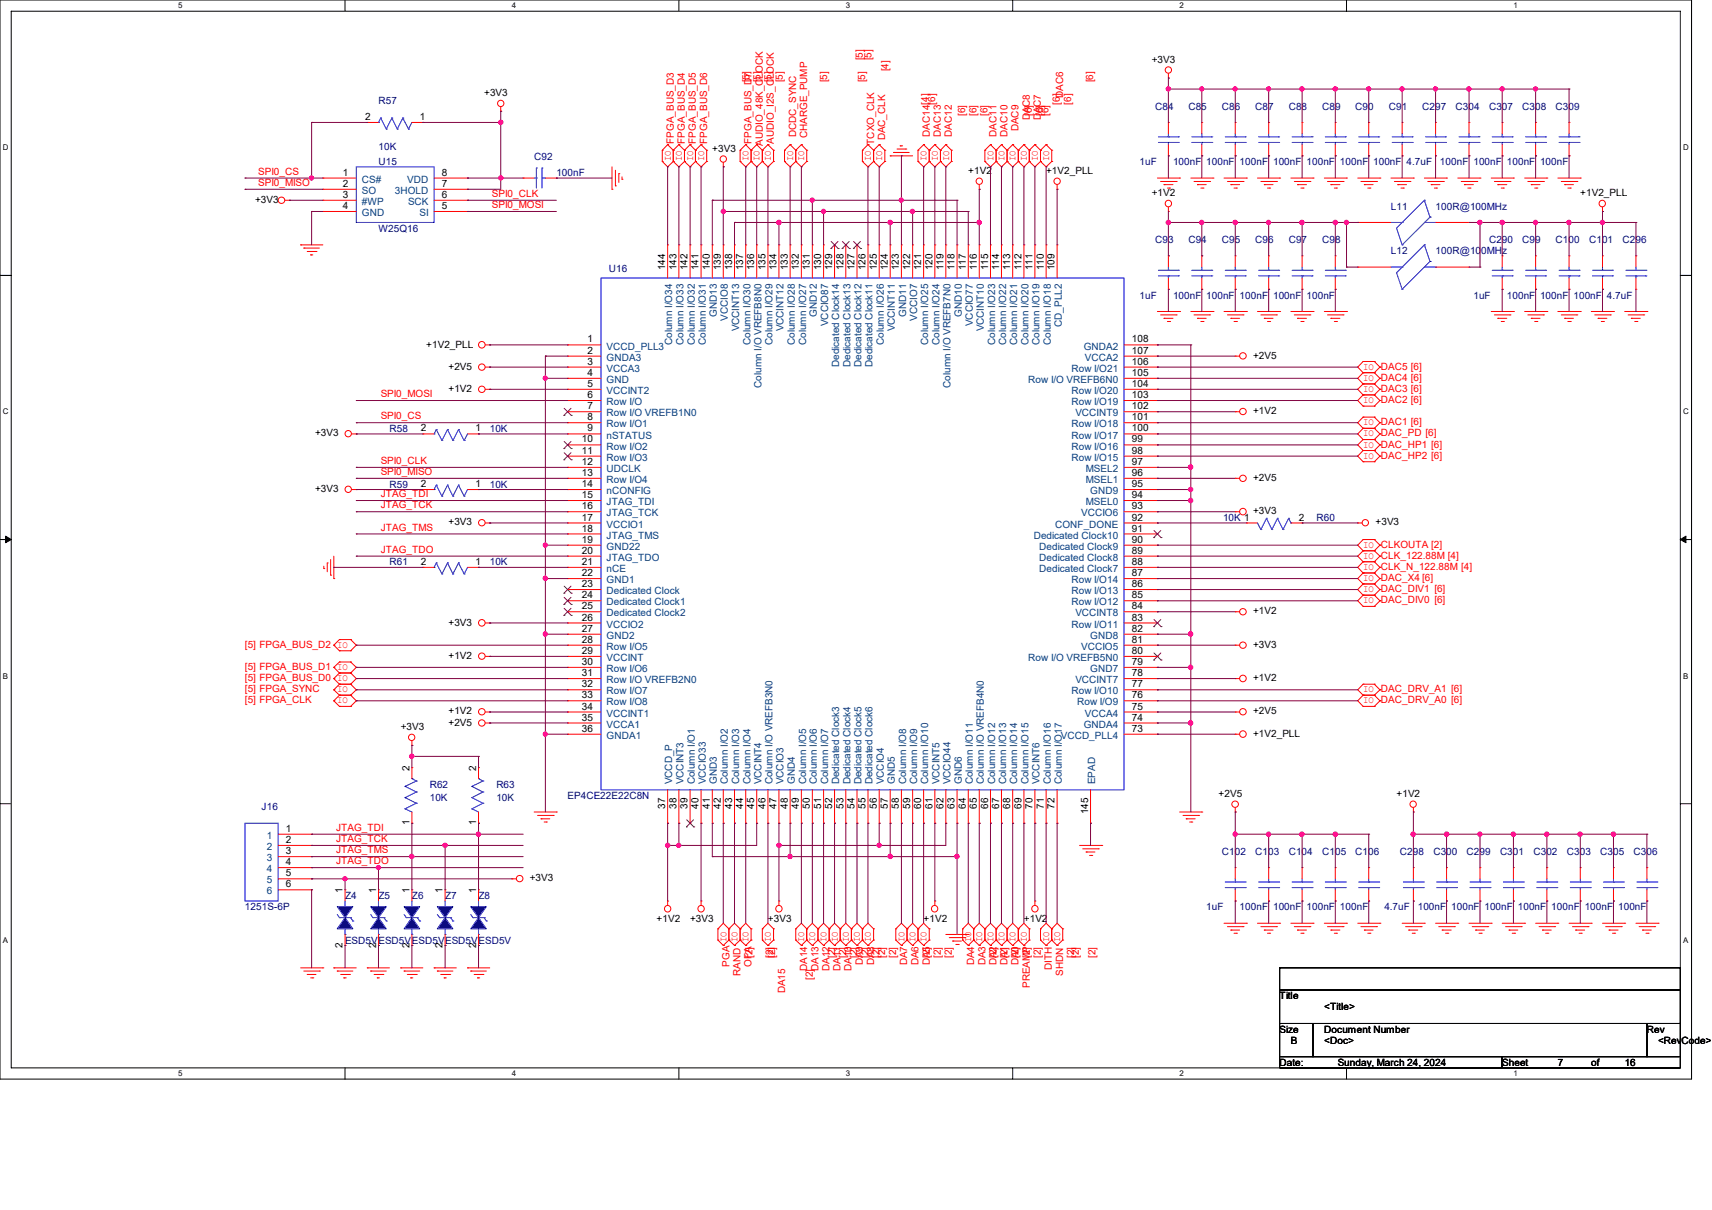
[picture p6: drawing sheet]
<svg xmlns="http://www.w3.org/2000/svg" width="297mm" height="210mm" viewBox="0 0 297 210" stroke-linecap="round" stroke-linejoin="round" font-family="sans-serif">
<defs><g id="words">
<g font-size="1.7" fill="#f00">
<text x="149.7" y="10.5" transform="rotate(-90 149.7 10.5)">[5]</text>
<text x="151.2" y="10.5" transform="rotate(-90 151.2 10.5)">[5]</text>
<text x="130" y="14.3" transform="rotate(-90 130 14.3)">[5]</text>
<text x="134.2" y="13.8" transform="rotate(-90 134.2 13.8)">LOCK</text>
<text x="135.8" y="14.3" transform="rotate(-90 135.8 14.3)">[5]</text>
<text x="143.5" y="14.3" transform="rotate(-90 143.5 14.3)">[5]</text>
<text x="150.1" y="14.3" transform="rotate(-90 150.1 14.3)">[5]</text>
<text x="154.1" y="12.4" transform="rotate(-90 154.1 12.4)">[4]</text>
<text x="184.4" y="17" transform="rotate(-90 184.4 17)">DAC6</text>
<text x="189.7" y="14.3" transform="rotate(-90 189.7 14.3)">[6]</text>
<text x="138.1" y="23.7" transform="rotate(-90 138.1 23.7)">DCDC_SYNC</text>
<text x="140" y="24" transform="rotate(-90 140 24)">CHARGE_PUMP</text>
<text x="161.3" y="23.7" transform="rotate(-90 161.3 23.7)">DAC14[4]</text>
<text x="162.2" y="18.2" transform="rotate(-90 162.2 18.2)">[6]</text>
<text x="163.2" y="23.7" transform="rotate(-90 163.2 23.7)">DAC13</text>
<text x="165.1" y="23.7" transform="rotate(-90 165.1 23.7)">DAC12</text>
<text x="167.4" y="20.1" transform="rotate(-90 167.4 20.1)">[6]</text>
<text x="169.4" y="20.1" transform="rotate(-90 169.4 20.1)">[6]</text>
<text x="171.3" y="20.1" transform="rotate(-90 171.3 20.1)">[6]</text>
<text x="172.8" y="23.7" transform="rotate(-90 172.8 23.7)">DAC11</text>
<text x="174.8" y="23.7" transform="rotate(-90 174.8 23.7)">DAC10</text>
<text x="176.7" y="22.8" transform="rotate(-90 176.7 22.8)">DAC9</text>
<text x="178.6" y="20.9" transform="rotate(-90 178.6 20.9)">D[6]</text>
<text x="178.6" y="19.6" transform="rotate(-90 178.6 19.6)">AC8</text>
<text x="180.6" y="20.9" transform="rotate(-90 180.6 20.9)">D[6]</text>
<text x="180.6" y="19.6" transform="rotate(-90 180.6 19.6)">AC7</text>
<text x="181.9" y="20.1" transform="rotate(-90 181.9 20.1)">[6]</text>
<text x="183.9" y="18.2" transform="rotate(-90 183.9 18.2)">[6]</text>
<text x="185.8" y="18.2" transform="rotate(-90 185.8 18.2)">[6]</text>
<text x="116.4" y="28" transform="rotate(-90 116.4 28)">IO</text>
<text x="116.9" y="24.9" transform="rotate(-90 116.9 24.9)">FPGA_BUS_D3</text>
<text x="118.3" y="28" transform="rotate(-90 118.3 28)">IO</text>
<text x="118.8" y="24.9" transform="rotate(-90 118.8 24.9)">FPGA_BUS_D4</text>
<text x="120.2" y="28" transform="rotate(-90 120.2 28)">IO</text>
<text x="120.7" y="24.9" transform="rotate(-90 120.7 24.9)">FPGA_BUS_D5</text>
<text x="122.1" y="28" transform="rotate(-90 122.1 28)">IO</text>
<text x="122.7" y="24.9" transform="rotate(-90 122.7 24.9)">FPGA_BUS_D6</text>
<text x="129.9" y="28" transform="rotate(-90 129.9 28)">IO</text>
<text x="130.4" y="24.9" transform="rotate(-90 130.4 24.9)">FPGA_BUS_D7</text>
<text x="131.8" y="28" transform="rotate(-90 131.8 28)">IO</text>
<text x="132.3" y="25.3" transform="rotate(-90 132.3 25.3)">AUDIO_48K_C[5L]OCK</text>
<text x="133.7" y="28" transform="rotate(-90 133.7 28)">IO</text>
<text x="134.2" y="24.9" transform="rotate(-90 134.2 24.9)">AUDIO_I2S_C[5]</text>
<text x="137.6" y="28" transform="rotate(-90 137.6 28)">IO</text>
<text x="139.5" y="28" transform="rotate(-90 139.5 28)">IO</text>
<text x="151.1" y="28" transform="rotate(-90 151.1 28)">IO</text>
<text x="151.6" y="25.1" transform="rotate(-90 151.6 25.1)">TCXO_CLK</text>
<text x="153" y="28" transform="rotate(-90 153 28)">IO</text>
<text x="153.5" y="24.3" transform="rotate(-90 153.5 24.3)">DAC_CLK</text>
<text x="160.7" y="28" transform="rotate(-90 160.7 28)">IO</text>
<text x="162.7" y="28" transform="rotate(-90 162.7 28)">IO</text>
<text x="164.6" y="28" transform="rotate(-90 164.6 28)">IO</text>
<text x="172.3" y="28" transform="rotate(-90 172.3 28)">IO</text>
<text x="174.3" y="28" transform="rotate(-90 174.3 28)">IO</text>
<text x="176.2" y="28" transform="rotate(-90 176.2 28)">IO</text>
<text x="178.1" y="28" transform="rotate(-90 178.1 28)">IO</text>
<text x="180" y="28" transform="rotate(-90 180 28)">IO</text>
<text x="182" y="28" transform="rotate(-90 182 28)">IO</text>
<text x="44.8" y="30.3">SPI0_CS</text>
<text x="44.8" y="32.3">SPI0_MISO</text>
<text x="85.3" y="34.2">SPI0_CLK</text>
<text x="85.3" y="36.1">SPI0_MOSI</text>
<text x="236.5" y="64.1">IO</text>
<text x="239.6" y="64.2">DAC5 [6]</text>
<text x="66" y="68.9">SPI0_MOSI</text>
<text x="236.5" y="66.1">IO</text>
<text x="236.5" y="68">IO</text>
<text x="236.5" y="69.9">IO</text>
<text x="239.6" y="66.1">DAC4 [6]</text>
<text x="239.6" y="68">DAC3 [6]</text>
<text x="239.6" y="70">DAC2 [6]</text>
<text x="66" y="72.8">SPI0_CS</text>
<text x="236.5" y="73.8">IO</text>
<text x="236.5" y="75.7">IO</text>
<text x="236.5" y="77.7">IO</text>
<text x="239.6" y="73.8">DAC1 [6]</text>
<text x="239.6" y="75.7">DAC_PD [6]</text>
<text x="239.6" y="77.7">DAC_HP1 [6]</text>
<text x="66" y="80.5">SPI0_CLK</text>
<text x="66" y="82.4">SPI0_MISO</text>
<text x="236.5" y="79.6">IO</text>
<text x="239.6" y="79.6">DAC_HP2 [6]</text>
<text x="66" y="86.3">JTAG_TDI</text>
<text x="66" y="88.2">JTAG_TCK</text>
<text x="66" y="92.1">JTAG_TMS</text>
<text x="66" y="95.9">JTAG_TDO</text>
<text x="236.5" y="95">IO</text>
<text x="239.6" y="95">CLKOUTA [2]</text>
<text x="236.5" y="97">IO</text>
<text x="236.5" y="98.9">IO</text>
<text x="236.5" y="100.8">IO</text>
<text x="239.6" y="97">CLK_122.88M [4]</text>
<text x="239.6" y="98.9">CLK_N_122.88M [4]</text>
<text x="239.6" y="100.8">DAC_X4 [6]</text>
<text x="236.5" y="102.7">IO</text>
<text x="236.5" y="104.7">IO</text>
<text x="239.6" y="102.8">DAC_DIV1 [6]</text>
<text x="239.6" y="104.7">DAC_DIV0 [6]</text>
<text x="42.5" y="112.4">[5] FPGA_BUS_D2 IO</text>
<text x="42.5" y="116.3">[5] FPGA_BUS_D1 IO</text>
<text x="42.5" y="118.2">[5] FPGA_BUS_D0 IO</text>
<text x="42.5" y="120.1">[5] FPGA_SYNC</text>
<text x="42.5" y="122.1">[5] FPGA_CLK</text>
<text x="58.5" y="120.1">IO</text>
<text x="58.5" y="122">IO</text>
<text x="236.5" y="120.1">IO</text>
<text x="236.5" y="122">IO</text>
<text x="239.6" y="120.1">DAC_DRV_A1 [6]</text>
<text x="239.6" y="122.1">DAC_DRV_A0 [6]</text>
<text x="58.3" y="144.2">JTAG_TDI</text>
<text x="58.3" y="146.1">JTAG_TCK</text>
<text x="58.3" y="148.1">JTAG_TMS</text>
<text x="58.3" y="150">JTAG_TDO</text>
<text x="126" y="163.5" transform="rotate(-90 126 163.5)">IO</text>
<text x="126.5" y="167.8" transform="rotate(-90 126.5 167.8)">PGA</text>
<text x="127.9" y="163.5" transform="rotate(-90 127.9 163.5)">IO</text>
<text x="129.9" y="163.5" transform="rotate(-90 129.9 163.5)">IO</text>
<text x="130.4" y="167.8" transform="rotate(-90 130.4 167.8)">OFA</text>
<text x="130.6" y="166.2" transform="rotate(-90 130.6 166.2)">[2]</text>
<text x="134.1" y="166.2" transform="rotate(-90 134.1 166.2)">[2] IO</text>
<text x="134.5" y="166.2" transform="rotate(-90 134.5 166.2)">[2]</text>
<text x="139.5" y="163.5" transform="rotate(-90 139.5 163.5)">IO</text>
<text x="141.4" y="163.5" transform="rotate(-90 141.4 163.5)">IO</text>
<text x="143.4" y="163.5" transform="rotate(-90 143.4 163.5)">IO</text>
<text x="144.9" y="166.2" transform="rotate(-90 144.9 166.2)">[2]</text>
<text x="145.3" y="163.5" transform="rotate(-90 145.3 163.5)">IO</text>
<text x="146.8" y="166.2" transform="rotate(-90 146.8 166.2)">[2] IO</text>
<text x="148.7" y="166.2" transform="rotate(-90 148.7 166.2)">[2]</text>
<text x="149.2" y="163.5" transform="rotate(-90 149.2 163.5)">IO</text>
<text x="149.7" y="167.6" transform="rotate(-90 149.7 167.6)">DA9</text>
<text x="150.7" y="166.2" transform="rotate(-90 150.7 166.2)">[2] IO</text>
<text x="151.6" y="167.6" transform="rotate(-90 151.6 167.6)">DA8</text>
<text x="152.6" y="166.2" transform="rotate(-90 152.6 166.2)">[2]</text>
<text x="153.5" y="166.2" transform="rotate(-90 153.5 166.2)">[2]</text>
<text x="155.5" y="166.2" transform="rotate(-90 155.5 166.2)">[2]</text>
<text x="156.9" y="163.5" transform="rotate(-90 156.9 163.5)">IO</text>
<text x="157.4" y="167.6" transform="rotate(-90 157.4 167.6)">DA7</text>
<text x="158.8" y="163.5" transform="rotate(-90 158.8 163.5)">IO</text>
<text x="159.3" y="167.6" transform="rotate(-90 159.3 167.6)">DA6</text>
<text x="160.7" y="163.5" transform="rotate(-90 160.7 163.5)">IO</text>
<text x="161.3" y="167.6" transform="rotate(-90 161.3 167.6)">DA5</text>
<text x="161.3" y="166.2" transform="rotate(-90 161.3 166.2)">[2]</text>
<text x="163.2" y="166.2" transform="rotate(-90 163.2 166.2)">[2]</text>
<text x="165.1" y="166.2" transform="rotate(-90 165.1 166.2)">[2]</text>
<text x="168.5" y="163.5" transform="rotate(-90 168.5 163.5)">IO</text>
<text x="169" y="167.6" transform="rotate(-90 169 167.6)">DA4</text>
<text x="170.4" y="163.5" transform="rotate(-90 170.4 163.5)">IO</text>
<text x="170.9" y="167.6" transform="rotate(-90 170.9 167.6)">DA3</text>
<text x="172.3" y="163.5" transform="rotate(-90 172.3 163.5)">IO</text>
<text x="172.8" y="167.6" transform="rotate(-90 172.8 167.6)">DA2</text>
<text x="172.8" y="166.2" transform="rotate(-90 172.8 166.2)">[2]</text>
<text x="174.3" y="163.5" transform="rotate(-90 174.3 163.5)">IO</text>
<text x="174.8" y="167.6" transform="rotate(-90 174.8 167.6)">DA1</text>
<text x="174.8" y="166.2" transform="rotate(-90 174.8 166.2)">[2]</text>
<text x="176.2" y="163.5" transform="rotate(-90 176.2 163.5)">IO</text>
<text x="176.7" y="167.6" transform="rotate(-90 176.7 167.6)">DA0</text>
<text x="176.7" y="166.2" transform="rotate(-90 176.7 166.2)">[2]</text>
<text x="178.1" y="163.5" transform="rotate(-90 178.1 163.5)">IO</text>
<text x="178.6" y="166.2" transform="rotate(-90 178.6 166.2)">[2]</text>
<text x="180.6" y="166.2" transform="rotate(-90 180.6 166.2)">[2]</text>
<text x="182" y="163.5" transform="rotate(-90 182 163.5)">IO</text>
<text x="183.9" y="163.5" transform="rotate(-90 183.9 163.5)">IO</text>
<text x="186.4" y="166.2" transform="rotate(-90 186.4 166.2)">[2]</text>
<text x="187.2" y="166.2" transform="rotate(-90 187.2 166.2)">[2]</text>
<text x="190" y="166.2" transform="rotate(-90 190 166.2)">[2]</text>
<text x="128.4" y="169.3" transform="rotate(-90 128.4 169.3)">RAND</text>
<text x="136.2" y="172.4" transform="rotate(-90 136.2 172.4)">DA15</text>
<text x="140" y="168.5" transform="rotate(-90 140 168.5)">DA14</text>
<text x="141" y="170.1" transform="rotate(-90 141 170.1)">[2]</text>
<text x="142" y="168.5" transform="rotate(-90 142 168.5)">DA13</text>
<text x="143.9" y="168.5" transform="rotate(-90 143.9 168.5)">DA12</text>
<text x="145.8" y="168.5" transform="rotate(-90 145.8 168.5)">DA11</text>
<text x="147.7" y="168.5" transform="rotate(-90 147.7 168.5)">DA10</text>
<text x="178.6" y="171.4" transform="rotate(-90 178.6 171.4)">PREAMP</text>
<text x="182.5" y="168.4" transform="rotate(-90 182.5 168.4)">DITH</text>
<text x="184.4" y="169.3" transform="rotate(-90 184.4 169.3)">SHDN</text>
</g>
<g font-size="1.7">
<text x="199.8" y="10.9">+3V3</text>
<text x="84" y="16.7">+3V3</text>
<text x="63.3" y="20.8">2</text>
<text x="72.8" y="20.8">1</text>
<text x="123.6" y="26.3">+3V3</text>
<text x="44.2" y="35.2">+3V3</text>
<text x="59.5" y="32.4">2</text>
<text x="59.5" y="34.3">3</text>
<text x="59.5" y="30.5">1</text>
<text x="76.7" y="30.5">8</text>
<text x="76.7" y="32.4">7</text>
<text x="76.7" y="34.3">6</text>
<text x="168" y="30.2">+1V2</text>
<text x="181.5" y="30.2">+1V2_PLL</text>
<text x="199.8" y="34">+1V2</text>
<text x="274.2" y="34">+1V2_PLL</text>
<text x="59.5" y="36.3">4</text>
<text x="76.7" y="36.3">5</text>
<text x="115.4" y="46.9" transform="rotate(-90 115.4 46.9)">144</text>
<text x="117.3" y="46.9" transform="rotate(-90 117.3 46.9)">143</text>
<text x="119.3" y="46.9" transform="rotate(-90 119.3 46.9)">142</text>
<text x="121.2" y="46.9" transform="rotate(-90 121.2 46.9)">141</text>
<text x="123.1" y="46.9" transform="rotate(-90 123.1 46.9)">140</text>
<text x="125.1" y="46.9" transform="rotate(-90 125.1 46.9)">139</text>
<text x="127" y="46.9" transform="rotate(-90 127 46.9)">138</text>
<text x="128.9" y="46.9" transform="rotate(-90 128.9 46.9)">137</text>
<text x="130.9" y="46.9" transform="rotate(-90 130.9 46.9)">136</text>
<text x="132.8" y="46.9" transform="rotate(-90 132.8 46.9)">135</text>
<text x="134.7" y="46.9" transform="rotate(-90 134.7 46.9)">134</text>
<text x="136.7" y="46.9" transform="rotate(-90 136.7 46.9)">133</text>
<text x="138.6" y="46.9" transform="rotate(-90 138.6 46.9)">132</text>
<text x="140.5" y="46.9" transform="rotate(-90 140.5 46.9)">131</text>
<text x="142.5" y="46.9" transform="rotate(-90 142.5 46.9)">130</text>
<text x="144.4" y="46.9" transform="rotate(-90 144.4 46.9)">129</text>
<text x="146.3" y="46.9" transform="rotate(-90 146.3 46.9)">128</text>
<text x="148.3" y="46.9" transform="rotate(-90 148.3 46.9)">127</text>
<text x="150.2" y="46.9" transform="rotate(-90 150.2 46.9)">126</text>
<text x="152.1" y="46.9" transform="rotate(-90 152.1 46.9)">125</text>
<text x="154" y="46.9" transform="rotate(-90 154 46.9)">124</text>
<text x="156" y="46.9" transform="rotate(-90 156 46.9)">123</text>
<text x="157.9" y="46.9" transform="rotate(-90 157.9 46.9)">122</text>
<text x="159.8" y="46.9" transform="rotate(-90 159.8 46.9)">121</text>
<text x="161.8" y="46.9" transform="rotate(-90 161.8 46.9)">120</text>
<text x="163.7" y="46.9" transform="rotate(-90 163.7 46.9)">119</text>
<text x="165.6" y="46.9" transform="rotate(-90 165.6 46.9)">118</text>
<text x="167.6" y="46.9" transform="rotate(-90 167.6 46.9)">117</text>
<text x="169.5" y="46.9" transform="rotate(-90 169.5 46.9)">116</text>
<text x="171.4" y="46.9" transform="rotate(-90 171.4 46.9)">115</text>
<text x="173.3" y="46.9" transform="rotate(-90 173.3 46.9)">114</text>
<text x="175.3" y="46.9" transform="rotate(-90 175.3 46.9)">113</text>
<text x="177.2" y="46.9" transform="rotate(-90 177.2 46.9)">112</text>
<text x="179.1" y="46.9" transform="rotate(-90 179.1 46.9)">111</text>
<text x="181.1" y="46.9" transform="rotate(-90 181.1 46.9)">110</text>
<text x="183" y="46.9" transform="rotate(-90 183 46.9)">109</text>
<text x="101.9" y="59.4">1</text>
<text x="196.3" y="59.4">108</text>
<text x="74" y="60.3">+1V2_PLL</text>
<text x="77.8" y="64.2">+2V5</text>
<text x="101.9" y="61.4">2</text>
<text x="101.9" y="63.3">3</text>
<text x="101.9" y="65.2">4</text>
<text x="196.3" y="65.2">105</text>
<text x="196.3" y="63.3">106</text>
<text x="196.3" y="61.4">107</text>
<text x="217.4" y="62.2">+2V5</text>
<text x="77.8" y="68">+1V2</text>
<text x="101.9" y="67.1">5</text>
<text x="101.9" y="69.1">6</text>
<text x="101.9" y="71">7</text>
<text x="196.3" y="71">102</text>
<text x="196.3" y="69.1">103</text>
<text x="196.3" y="67.1">104</text>
<text x="217.4" y="71.9">+1V2</text>
<text x="54.7" y="75.7">+3V3</text>
<text x="73" y="74.9">2</text>
<text x="82.5" y="74.9">1</text>
<text x="101" y="76.8">10</text>
<text x="101.9" y="72.9">8</text>
<text x="101.9" y="74.9">9</text>
<text x="196.3" y="76.8">99</text>
<text x="196.3" y="74.9">100</text>
<text x="196.3" y="72.9">101</text>
<text x="101" y="78.7">11</text>
<text x="101" y="80.7">12</text>
<text x="101" y="82.6">13</text>
<text x="196.3" y="82.6">96</text>
<text x="196.3" y="80.7">97</text>
<text x="196.3" y="78.7">98</text>
<text x="217.4" y="83.5">+2V5</text>
<text x="54.7" y="85.4">+3V3</text>
<text x="73" y="84.5">2</text>
<text x="82.5" y="84.5">1</text>
<text x="101" y="84.5">14</text>
<text x="101" y="86.4">15</text>
<text x="101" y="88.4">16</text>
<text x="196.3" y="88.4">93</text>
<text x="196.3" y="86.4">94</text>
<text x="196.3" y="84.5">95</text>
<text x="217.4" y="89.3">+3V3</text>
<text x="77.8" y="91.2">+3V3</text>
<text x="101" y="90.3">17</text>
<text x="101" y="92.2">18</text>
<text x="101" y="94.2">19</text>
<text x="196.3" y="94.2">90</text>
<text x="196.3" y="92.2">91</text>
<text x="196.3" y="90.3">92</text>
<text x="225.3" y="90.3">2</text>
<text x="238.6" y="91.2">+3V3</text>
<text x="73" y="98">2</text>
<text x="82.5" y="98">1</text>
<text x="101" y="96.1">20</text>
<text x="101" y="98">21</text>
<text x="101" y="100">22</text>
<text x="101" y="101.9">23</text>
<text x="196.3" y="101.9">86</text>
<text x="196.3" y="100">87</text>
<text x="196.3" y="98">88</text>
<text x="196.3" y="96.1">89</text>
<text x="101" y="103.8">24</text>
<text x="101" y="105.7">25</text>
<text x="101" y="107.7">26</text>
<text x="196.3" y="107.7">83</text>
<text x="196.3" y="105.7">84</text>
<text x="196.3" y="103.8">85</text>
<text x="217.4" y="106.6">+1V2</text>
<text x="77.8" y="108.6">+3V3</text>
<text x="101" y="109.6">27</text>
<text x="101" y="111.5">28</text>
<text x="101" y="113.5">29</text>
<text x="196.3" y="113.5">80</text>
<text x="196.3" y="111.5">81</text>
<text x="196.3" y="109.6">82</text>
<text x="217.4" y="112.4">+3V3</text>
<text x="77.8" y="114.3">+1V2</text>
<text x="101" y="115.4">30</text>
<text x="101" y="117.3">31</text>
<text x="101" y="119.3">32</text>
<text x="196.3" y="119.3">77</text>
<text x="196.3" y="117.3">78</text>
<text x="196.3" y="115.4">79</text>
<text x="217.4" y="118.2">+1V2</text>
<text x="77.8" y="124">+1V2</text>
<text x="77.8" y="125.9">+2V5</text>
<text x="101" y="121.2">33</text>
<text x="101" y="123.1">34</text>
<text x="101" y="125.1">35</text>
<text x="196.3" y="125.1">74</text>
<text x="196.3" y="123.1">75</text>
<text x="196.3" y="121.2">76</text>
<text x="217.4" y="124">+2V5</text>
<text x="69.5" y="126.7">+3V3</text>
<text x="101" y="127">36</text>
<text x="196.3" y="127">73</text>
<text x="217.4" y="127.9">+1V2_PLL</text>
<text x="71" y="133.8" transform="rotate(-90 71 133.8)">2</text>
<text x="82.6" y="133.8" transform="rotate(-90 82.6 133.8)">2</text>
<text x="71" y="143.3" transform="rotate(-90 71 143.3)">1</text>
<text x="82.6" y="143.3" transform="rotate(-90 82.6 143.3)">1</text>
<text x="115.4" y="140.4" transform="rotate(-90 115.4 140.4)">37</text>
<text x="117.3" y="140.4" transform="rotate(-90 117.3 140.4)">38</text>
<text x="119.3" y="140.4" transform="rotate(-90 119.3 140.4)">39</text>
<text x="121.2" y="140.4" transform="rotate(-90 121.2 140.4)">40</text>
<text x="123.1" y="140.4" transform="rotate(-90 123.1 140.4)">41</text>
<text x="125.1" y="140.4" transform="rotate(-90 125.1 140.4)">42</text>
<text x="127" y="140.4" transform="rotate(-90 127 140.4)">43</text>
<text x="128.9" y="140.4" transform="rotate(-90 128.9 140.4)">44</text>
<text x="130.9" y="140.4" transform="rotate(-90 130.9 140.4)">45</text>
<text x="132.8" y="140.4" transform="rotate(-90 132.8 140.4)">46</text>
<text x="134.7" y="140.4" transform="rotate(-90 134.7 140.4)">47</text>
<text x="136.7" y="140.4" transform="rotate(-90 136.7 140.4)">48</text>
<text x="138.6" y="140.4" transform="rotate(-90 138.6 140.4)">49</text>
<text x="140.5" y="140.4" transform="rotate(-90 140.5 140.4)">50</text>
<text x="142.5" y="140.4" transform="rotate(-90 142.5 140.4)">51</text>
<text x="144.4" y="140.4" transform="rotate(-90 144.4 140.4)">52</text>
<text x="146.3" y="140.4" transform="rotate(-90 146.3 140.4)">53</text>
<text x="148.3" y="140.4" transform="rotate(-90 148.3 140.4)">54</text>
<text x="150.2" y="140.4" transform="rotate(-90 150.2 140.4)">55</text>
<text x="152.1" y="140.4" transform="rotate(-90 152.1 140.4)">56</text>
<text x="154" y="140.4" transform="rotate(-90 154 140.4)">57</text>
<text x="156" y="140.4" transform="rotate(-90 156 140.4)">58</text>
<text x="157.9" y="140.4" transform="rotate(-90 157.9 140.4)">59</text>
<text x="159.8" y="140.4" transform="rotate(-90 159.8 140.4)">60</text>
<text x="161.8" y="140.4" transform="rotate(-90 161.8 140.4)">61</text>
<text x="163.7" y="140.4" transform="rotate(-90 163.7 140.4)">62</text>
<text x="165.6" y="140.4" transform="rotate(-90 165.6 140.4)">63</text>
<text x="167.6" y="140.4" transform="rotate(-90 167.6 140.4)">64</text>
<text x="169.5" y="140.4" transform="rotate(-90 169.5 140.4)">65</text>
<text x="171.4" y="140.4" transform="rotate(-90 171.4 140.4)">66</text>
<text x="173.3" y="140.4" transform="rotate(-90 173.3 140.4)">67</text>
<text x="175.3" y="140.4" transform="rotate(-90 175.3 140.4)">68</text>
<text x="177.2" y="140.4" transform="rotate(-90 177.2 140.4)">69</text>
<text x="179.1" y="140.4" transform="rotate(-90 179.1 140.4)">70</text>
<text x="181.1" y="140.4" transform="rotate(-90 181.1 140.4)">71</text>
<text x="183" y="140.4" transform="rotate(-90 183 140.4)">72</text>
<text x="188.8" y="141.4" transform="rotate(-90 188.8 141.4)">145</text>
<text x="211.4" y="138.3">+2V5</text>
<text x="242.3" y="138.3">+1V2</text>
<text x="49.6" y="144.4">1</text>
<text x="49.6" y="146.3">2</text>
<text x="49.6" y="148.3">3</text>
<text x="49.6" y="150.2">4</text>
<text x="49.6" y="152.1">5</text>
<text x="49.6" y="154">6</text>
<text x="59.4" y="155" transform="rotate(-90 59.4 155)">1</text>
<text x="65.2" y="155" transform="rotate(-90 65.2 155)">1</text>
<text x="71" y="155" transform="rotate(-90 71 155)">1</text>
<text x="76.8" y="155" transform="rotate(-90 76.8 155)">1</text>
<text x="82.6" y="155" transform="rotate(-90 82.6 155)">1</text>
<text x="91.9" y="153">+3V3</text>
<text x="113.9" y="159.9">+1V2</text>
<text x="119.7" y="159.9">+3V3</text>
<text x="133.2" y="159.9">+3V3</text>
<text x="160.2" y="159.9">+1V2</text>
<text x="177.6" y="159.9">+1V2</text>
<text x="59.4" y="164.5" transform="rotate(-90 59.4 164.5)">2</text>
<text x="65.2" y="164.5" transform="rotate(-90 65.2 164.5)">2</text>
<text x="71" y="164.5" transform="rotate(-90 71 164.5)">2</text>
<text x="76.8" y="164.5" transform="rotate(-90 76.8 164.5)">2</text>
<text x="82.6" y="164.5" transform="rotate(-90 82.6 164.5)">2</text>
<text x="222" y="173.4">Title</text>
<text x="222" y="179.2">Size</text>
<text x="229.7" y="179.2">Document Number</text>
<text x="229.7" y="175.3">&lt;Title&gt;</text>
<text x="285.7" y="179.2">Rev</text>
<text x="222" y="185">Date:</text>
<text x="223.9" y="181.1">B</text>
<text x="229.7" y="181.1">&lt;Doc&gt;</text>
<text x="232.1" y="185">Sunday, March 24, 2024</text>
<text x="260.6" y="185">Sheet</text>
<text x="270.3" y="185">7</text>
<text x="276.1" y="185">of</text>
<text x="281.9" y="185">16</text>
<text x="287.7" y="181.1">&lt;Rev</text>
<text x="291.7" y="181.1">Co</text>
<text x="294" y="181.1">de&gt;</text>
</g>
<g font-size="1.7" fill="#000080">
<text x="65.7" y="18">R57</text>
<text x="200.4" y="19">C84</text>
<text x="206.2" y="19">C85</text>
<text x="212" y="19">C86</text>
<text x="217.8" y="19">C87</text>
<text x="223.6" y="19">C88</text>
<text x="229.4" y="19">C89</text>
<text x="235.1" y="19">C90</text>
<text x="240.9" y="19">C91</text>
<text x="246.7" y="19">C297</text>
<text x="252.5" y="19">C304</text>
<text x="258.3" y="19">C307</text>
<text x="264.1" y="19">C308</text>
<text x="269.9" y="19">C309</text>
<text x="65.7" y="26">10K</text>
<text x="65.7" y="28.7">U15</text>
<text x="92.7" y="27.7">C92</text>
<text x="197.7" y="28.7">1uF</text>
<text x="203.5" y="28.7">100nF</text>
<text x="209.3" y="28.7">100nF</text>
<text x="215.1" y="28.7">100nF</text>
<text x="220.9" y="28.7">100nF</text>
<text x="226.7" y="28.7">100nF</text>
<text x="232.5" y="28.7">100nF</text>
<text x="238.2" y="28.7">100nF</text>
<text x="244" y="28.7">4.7uF</text>
<text x="249.8" y="28.7">100nF</text>
<text x="255.6" y="28.7">100nF</text>
<text x="261.4" y="28.7">100nF</text>
<text x="267.2" y="28.7">100nF</text>
<text x="96.5" y="30.6">100nF</text>
<text x="65.7" y="40.2">W25Q16</text>
<text x="241.3" y="36.4">L11</text>
<text x="249" y="36.4">100R@100MHz</text>
<text x="105.6" y="47.2">U16</text>
<text x="200.4" y="42.2">C93</text>
<text x="206.2" y="42.2">C94</text>
<text x="212" y="42.2">C95</text>
<text x="217.8" y="42.2">C96</text>
<text x="223.6" y="42.2">C97</text>
<text x="229.4" y="42.2">C98</text>
<text x="241.3" y="44.1">L12</text>
<text x="249" y="44.1">100R@10</text>
<text x="257" y="44.1">0MH</text>
<text x="258.3" y="42.2">C290</text>
<text x="260.6" y="44.1">z</text>
<text x="264.1" y="42.2">C99</text>
<text x="269.9" y="42.2">C100</text>
<text x="275.7" y="42.2">C101</text>
<text x="281.5" y="42.2">C296</text>
<text x="197.7" y="51.8">1uF</text>
<text x="203.5" y="51.8">100nF</text>
<text x="209.3" y="51.8">100nF</text>
<text x="215.1" y="51.8">100nF</text>
<text x="220.9" y="51.8">100nF</text>
<text x="226.7" y="51.8">100nF</text>
<text x="255.6" y="51.8">1uF</text>
<text x="261.4" y="51.8">100nF</text>
<text x="267.2" y="51.8">100nF</text>
<text x="273" y="51.8">100nF</text>
<text x="278.8" y="51.8">4.7uF</text>
<text x="67.6" y="75">R58</text>
<text x="85" y="75">10K</text>
<text x="67.6" y="84.6">R59</text>
<text x="85" y="84.6">10K</text>
<text x="212.2" y="90.4">10K 1</text>
<text x="228.4" y="90.4">R60</text>
<text x="67.6" y="98.1">R61</text>
<text x="85" y="98.1">10K</text>
<text x="74.5" y="136.7">R62</text>
<text x="86.1" y="136.7">R63</text>
<text x="45.4" y="140.6">J16</text>
<text x="74.5" y="139.1">10K</text>
<text x="86.1" y="139.1">10K</text>
<text x="98.5" y="138.7">EP4CE22E22C8N</text>
<text x="212" y="148.3">C102</text>
<text x="217.8" y="148.3">C103</text>
<text x="223.6" y="148.3">C104</text>
<text x="229.4" y="148.3">C105</text>
<text x="235.1" y="148.3">C106</text>
<text x="242.9" y="148.3">C298</text>
<text x="248.7" y="148.3">C300</text>
<text x="254.4" y="148.3">C299</text>
<text x="260.2" y="148.3">C301</text>
<text x="266" y="148.3">C302</text>
<text x="271.8" y="148.3">C303</text>
<text x="277.6" y="148.3">C305</text>
<text x="283.4" y="148.3">C306</text>
<text x="42.5" y="158">1251S-6P</text>
<text x="59.9" y="156">Z4</text>
<text x="65.7" y="156">Z5</text>
<text x="71.5" y="156">Z6</text>
<text x="77.2" y="156">Z7</text>
<text x="83" y="156">Z8</text>
<text x="209.3" y="158">1uF</text>
<text x="215.1" y="158">100nF</text>
<text x="220.9" y="158">100nF</text>
<text x="226.7" y="158">100nF</text>
<text x="232.5" y="158">100nF</text>
<text x="240.2" y="158">4.7uF</text>
<text x="246" y="158">100nF</text>
<text x="251.8" y="158">100nF</text>
<text x="257.5" y="158">100nF</text>
<text x="263.3" y="158">100nF</text>
<text x="269.1" y="158">100nF</text>
<text x="274.9" y="158">100nF</text>
<text x="280.7" y="158">100nF</text>
<text x="59.9" y="163.8">ESD5VESD5VESD5VESD5VESD5V</text>
</g>
<g font-size="1.7" fill="#004080">
<text x="62.8" y="33.7">SO</text>
<text x="62.8" y="35.6">#WP</text>
<text x="62.8" y="31.7">CS#</text>
<text x="68.5" y="33.7">3HOLD</text>
<text x="70.7" y="31.7">VDD</text>
<text x="70.8" y="35.6">SCK</text>
<text x="62.8" y="37.5">GND</text>
<text x="72.8" y="37.5">SI</text>
<text x="116.6" y="59.9" transform="rotate(-90 116.6 59.9)">Column I/O34</text>
<text x="118.6" y="59.9" transform="rotate(-90 118.6 59.9)">Column I/O33</text>
<text x="120.5" y="59.9" transform="rotate(-90 120.5 59.9)">Column I/O32</text>
<text x="122.4" y="59.9" transform="rotate(-90 122.4 59.9)">Column I/O31</text>
<text x="124.4" y="55" transform="rotate(-90 124.4 55)">GND13</text>
<text x="126.3" y="55.6" transform="rotate(-90 126.3 55.6)">VCCIO8</text>
<text x="128.2" y="57.5" transform="rotate(-90 128.2 57.5)">VCCINT13</text>
<text x="130.2" y="59.9" transform="rotate(-90 130.2 59.9)">Column I/O30</text>
<text x="134" y="59.9" transform="rotate(-90 134 59.9)">Column I/O29</text>
<text x="135.9" y="57.5" transform="rotate(-90 135.9 57.5)">VCCINT12</text>
<text x="137.9" y="59.9" transform="rotate(-90 137.9 59.9)">Column I/O28</text>
<text x="139.8" y="59.9" transform="rotate(-90 139.8 59.9)">Column I/O27</text>
<text x="141.7" y="55" transform="rotate(-90 141.7 55)">GND12</text>
<text x="143.7" y="56.6" transform="rotate(-90 143.7 56.6)">VCCIO87</text>
<text x="153.3" y="59.9" transform="rotate(-90 153.3 59.9)">Column I/O26</text>
<text x="155.2" y="57.5" transform="rotate(-90 155.2 57.5)">VCCINT11</text>
<text x="157.2" y="55" transform="rotate(-90 157.2 55)">GND11</text>
<text x="159.1" y="55.6" transform="rotate(-90 159.1 55.6)">VCCIO7</text>
<text x="161" y="59.9" transform="rotate(-90 161 59.9)">Column I/O25</text>
<text x="163" y="59.9" transform="rotate(-90 163 59.9)">Column I/O24</text>
<text x="166.8" y="55" transform="rotate(-90 166.8 55)">GND10</text>
<text x="168.8" y="56.6" transform="rotate(-90 168.8 56.6)">VCCIO77</text>
<text x="170.7" y="57.5" transform="rotate(-90 170.7 57.5)">VCCINT10</text>
<text x="172.6" y="59.9" transform="rotate(-90 172.6 59.9)">Column I/O23</text>
<text x="174.5" y="59.9" transform="rotate(-90 174.5 59.9)">Column I/O22</text>
<text x="176.5" y="59.9" transform="rotate(-90 176.5 59.9)">Column I/O21</text>
<text x="178.4" y="59.9" transform="rotate(-90 178.4 59.9)">Column I/O20</text>
<text x="180.3" y="59.9" transform="rotate(-90 180.3 59.9)">Column I/O19</text>
<text x="182.3" y="59.9" transform="rotate(-90 182.3 59.9)">Column I/O18</text>
<text x="184.2" y="56.7" transform="rotate(-90 184.2 56.7)">CD_PLL2</text>
<text x="105.2" y="60.7">VCCD_PLL3</text>
<text x="105.2" y="62.6">GNDA3</text>
<text x="105.2" y="64.5">VCCA3</text>
<text x="145.6" y="63.7" transform="rotate(-90 145.6 63.7)">Dedicated Clock14</text>
<text x="147.5" y="63.7" transform="rotate(-90 147.5 63.7)">Dedicated Clock13</text>
<text x="149.5" y="63.7" transform="rotate(-90 149.5 63.7)">Dedicated Clock12</text>
<text x="151.4" y="63.7" transform="rotate(-90 151.4 63.7)">Dedicated Clock11</text>
<text x="185.9" y="64.5">Row I/O21</text>
<text x="188" y="60.7">GNDA2</text>
<text x="188.2" y="62.6">VCCA2</text>
<text x="105.2" y="66.5">GND</text>
<text x="105.2" y="68.4">VCCINT2</text>
<text x="105.2" y="70.3">Row I/O</text>
<text x="132.1" y="67.3" transform="rotate(-90 132.1 67.3)">Column I/O VREFB8N0</text>
<text x="164.9" y="67.3" transform="rotate(-90 164.9 67.3)">Column I/O VREFB7N0</text>
<text x="178.4" y="66.5">Row I/O VREFB6N0</text>
<text x="185.9" y="70.3">Row I/O19</text>
<text x="185.9" y="68.4">Row I/O20</text>
<text x="105.2" y="72.3">Row I/O VREFB1N0</text>
<text x="105.2" y="74.2">Row I/O1</text>
<text x="105.2" y="76.1">nSTATUS</text>
<text x="185.9" y="76.1">Row I/O17</text>
<text x="185.9" y="74.2">Row I/O18</text>
<text x="186.6" y="72.3">VCCINT9</text>
<text x="105.2" y="78">Row I/O2</text>
<text x="105.2" y="80">Row I/O3</text>
<text x="105.2" y="81.9">UDCLK</text>
<text x="105.2" y="83.8">Row I/O4</text>
<text x="185.9" y="80">Row I/O15</text>
<text x="185.9" y="78">Row I/O16</text>
<text x="188.4" y="83.8">MSEL1</text>
<text x="188.4" y="81.9">MSEL2</text>
<text x="105.2" y="85.8">nCONFIG</text>
<text x="105.2" y="87.7">JTAG_TDI</text>
<text x="105.2" y="89.6">JTAG_TCK</text>
<text x="187.6" y="89.6">VCCIO6</text>
<text x="188.4" y="87.7">MSEL0</text>
<text x="189.1" y="85.8">GND9</text>
<text x="105.2" y="91.6">VCCIO1</text>
<text x="105.2" y="93.5">JTAG_TMS</text>
<text x="105.2" y="95.4">GND22</text>
<text x="179.3" y="93.5">Dedicated Clock10</text>
<text x="180.3" y="95.4">Dedicated Clock9</text>
<text x="183" y="91.6">CONF_DONE</text>
<text x="105.2" y="97.3">JTAG_TDO</text>
<text x="105.2" y="99.3">nCE</text>
<text x="105.2" y="101.2">GND1</text>
<text x="180.3" y="99.3">Dedicated Clock7</text>
<text x="180.3" y="97.3">Dedicated Clock8</text>
<text x="185.9" y="101.2">Row I/O14</text>
<text x="105.2" y="103.1">Dedicated Clock</text>
<text x="105.2" y="105.1">Dedicated Clock1</text>
<text x="105.2" y="107">Dedicated Clock2</text>
<text x="185.9" y="105.1">Row I/O12</text>
<text x="185.9" y="103.1">Row I/O13</text>
<text x="186.6" y="107">VCCINT8</text>
<text x="105.2" y="108.9">VCCIO2</text>
<text x="105.2" y="110.9">GND2</text>
<text x="105.2" y="112.8">Row I/O5</text>
<text x="185.9" y="108.9">Row I/O11</text>
<text x="187.6" y="112.8">VCCIO5</text>
<text x="189.1" y="110.9">GND8</text>
<text x="105.2" y="114.7">VCCINT</text>
<text x="105.2" y="116.6">Row I/O6</text>
<text x="105.2" y="118.6">Row I/O VREFB2N0</text>
<text x="178.4" y="114.7">Row I/O VREFB5N0</text>
<text x="186.6" y="118.6">VCCINT7</text>
<text x="189.1" y="116.6">GND7</text>
<text x="105.2" y="120.5">Row I/O7</text>
<text x="105.2" y="122.4">Row I/O8</text>
<text x="105.2" y="124.4">VCCINT1</text>
<text x="185.9" y="120.5">Row I/O10</text>
<text x="186.9" y="122.4">Row I/O9</text>
<text x="188.2" y="124.4">VCCA4</text>
<text x="105.2" y="126.3">VCCA1</text>
<text x="105.2" y="128.2">GNDA1</text>
<text x="184" y="128.2">VCCD_PLL4</text>
<text x="188" y="126.3">GNDA4</text>
<text x="116.6" y="136.1" transform="rotate(-90 116.6 136.1)">VCCD_P</text>
<text x="118.6" y="136.1" transform="rotate(-90 118.6 136.1)">VCCINT3</text>
<text x="120.5" y="136.1" transform="rotate(-90 120.5 136.1)">Column I/O1</text>
<text x="122.4" y="136.1" transform="rotate(-90 122.4 136.1)">VCCIO33</text>
<text x="124.4" y="136.1" transform="rotate(-90 124.4 136.1)">GND3</text>
<text x="126.3" y="136.1" transform="rotate(-90 126.3 136.1)">Column I/O2</text>
<text x="128.2" y="136.1" transform="rotate(-90 128.2 136.1)">Column I/O3</text>
<text x="130.2" y="136.1" transform="rotate(-90 130.2 136.1)">Column I/O4</text>
<text x="132.1" y="136.1" transform="rotate(-90 132.1 136.1)">VCCINT4</text>
<text x="134" y="136.1" transform="rotate(-90 134 136.1)">Column I/O VREFB3N0</text>
<text x="135.9" y="136.1" transform="rotate(-90 135.9 136.1)">VCCIO3</text>
<text x="137.9" y="136.1" transform="rotate(-90 137.9 136.1)">GND4</text>
<text x="139.8" y="136.1" transform="rotate(-90 139.8 136.1)">Column I/O5</text>
<text x="141.7" y="136.1" transform="rotate(-90 141.7 136.1)">Column I/O6</text>
<text x="143.7" y="136.1" transform="rotate(-90 143.7 136.1)">Column I/O7</text>
<text x="145.6" y="136.1" transform="rotate(-90 145.6 136.1)">Dedicated Clock3</text>
<text x="147.5" y="136.1" transform="rotate(-90 147.5 136.1)">Dedicated Clock4</text>
<text x="149.5" y="136.1" transform="rotate(-90 149.5 136.1)">Dedicated Clock5</text>
<text x="151.4" y="136.1" transform="rotate(-90 151.4 136.1)">Dedicated Clock6</text>
<text x="153.3" y="136.1" transform="rotate(-90 153.3 136.1)">VCCIO4</text>
<text x="155.2" y="136.1" transform="rotate(-90 155.2 136.1)">GND5</text>
<text x="157.2" y="136.1" transform="rotate(-90 157.2 136.1)">Column I/O8</text>
<text x="159.1" y="136.1" transform="rotate(-90 159.1 136.1)">Column I/O9</text>
<text x="161" y="136.1" transform="rotate(-90 161 136.1)">Column I/O10</text>
<text x="163" y="136.1" transform="rotate(-90 163 136.1)">VCCINT5</text>
<text x="164.9" y="136.1" transform="rotate(-90 164.9 136.1)">VCCIO44</text>
<text x="166.8" y="136.1" transform="rotate(-90 166.8 136.1)">GND6</text>
<text x="168.8" y="136.1" transform="rotate(-90 168.8 136.1)">Column I/O11</text>
<text x="170.7" y="136.1" transform="rotate(-90 170.7 136.1)">Column I/O VREFB4N0</text>
<text x="172.6" y="136.1" transform="rotate(-90 172.6 136.1)">Column I/O12</text>
<text x="174.5" y="136.1" transform="rotate(-90 174.5 136.1)">Column I/O13</text>
<text x="176.5" y="136.1" transform="rotate(-90 176.5 136.1)">Column I/O14</text>
<text x="178.4" y="136.1" transform="rotate(-90 178.4 136.1)">Column I/O15</text>
<text x="180.3" y="136.1" transform="rotate(-90 180.3 136.1)">VCCINT6</text>
<text x="182.3" y="136.1" transform="rotate(-90 182.3 136.1)">Column I/O16</text>
<text x="184.2" y="136.1" transform="rotate(-90 184.2 136.1)">Column I/O17</text>
<text x="190" y="136.1" transform="rotate(-90 190 136.1)">EPAD</text>
<text x="46.3" y="145.6">1</text>
<text x="46.3" y="147.5">2</text>
<text x="46.3" y="149.5">3</text>
<text x="46.3" y="151.4">4</text>
<text x="46.3" y="153.3">5</text>
<text x="46.3" y="155.2">6</text>
</g>
<g font-size="1.4">
<text x="30.9" y="1.4">5</text>
<text x="88.8" y="1.4">4</text>
<text x="146.7" y="1.4">3</text>
<text x="204.6" y="1.4">2</text>
<text x="262.6" y="1.4">1</text>
<text x=".5" y="26.1">D</text>
<text x="292" y="26.1">D</text>
<text x=".5" y="71.9">C</text>
<text x="292" y="71.9">C</text>
<text x=".5" y="117.8">B</text>
<text x="292" y="117.8">B</text>
<text x=".5" y="163.6">A</text>
<text x="292" y="163.6">A</text>
<text x="30.9" y="186.8">5</text>
<text x="88.8" y="186.8">4</text>
<text x="146.7" y="186.8">3</text>
<text x="204.6" y="186.8">2</text>
<text x="262.6" y="186.8">1</text>
</g>
</g></defs>
<g fill="none" stroke="#000" stroke-width=".17">
<path d="M0 0h293.5v187.3h-293.5zM1.9 1.9h289.6v183.4h-289.6zM59.9 0v1.9M117.8 0v1.9M175.7 0v1.9M233.6 0v1.9M0 47.8h1.9M291.5 47.8h2M0 93.6h1.9M1 93l.9 .6-.9 .6zM291.5 93.6l1-.6v1.2zM291.5 93.6h2"/>
<path d="M0 139.5h1.9M291.5 139.5h2M222 168h69.5v3.8h-69.5zM222 171.8h69.5v5.8h-69.5zM222 177.6h5.8v5.8h-5.8zM227.8 177.6h57.9v5.8h-57.9zM285.7 177.6h5.8v5.8h-5.8zM59.9 185.3v2M117.8 185.3v2M175.7 185.3v2M222 183.4h38.6v1.9h-38.6zM233.6 185.3v2"/>
<path d="M260.6 183.4h30.9v1.9h-30.9z"/>
</g>
<path d="M1 93l.9 .6-.9 .6zM291.5 93.6l1-.6v1.2z" fill="#000"/>
<g fill="none" stroke="#f00" stroke-width=".17">
<path d="M86.9 19.3h.1M86.9 18.5v.8M202.7 13.5h.1M202.7 12.7v.8M49.4 34.8h.8M50.2 34.8h.1M63.7 21.3h.1M63.7 21.3h2M71.5 21.3h1.9M73.4 21.3h.1M106.2 32.9h.1M106.2 29v3.9"/>
<path d="M106.8 32.3h.1M106.8 29.5v2.8M107.4 30.1h.1M107.4 30.1v1.6M107.9 31.1h.1M107.9 30.7v.4M114.9 28h.1M114.9 26.1h.1M114.9 28l.9 1 1-1M114.9 26.1v1.9M115.8 25.1h.1M115.8 25.1l-.9 1"/>
<path d="M115.8 25.1l1 1M116.8 28h.1M116.8 26.1h.1M116.8 26.1v1.9M116.8 28l1 1 .9-1M117.8 25.1h.1M117.8 25.1l-1 1M117.8 25.1l.9 1M118.7 28h.1M118.7 26.1h.1M118.7 26.1v1.9M118.7 28l1 1 .9-1"/>
<path d="M119.7 25.1h.1M119.7 25.1l-1 1M119.7 25.1l.9 1M120.6 28h.1M120.6 26.1h.1M120.6 26.1v1.9M120.6 28l1 1 1-1M121.6 25.1h.1M121.6 25.1l-1 1M121.6 25.1l1 1M122.6 28h.1M122.6 26.1h.1"/>
<path d="M122.6 26.1v1.9M125.5 29h.1M125.5 28.2v.8M128.4 28h.1M128.4 26.1h.1M128.4 26.1v1.9M128.4 28l1 1 .9-1M129.4 25.1h.1M129.4 25.1l-1 1M129.4 25.1l.9 1M130.3 28h.1M130.3 26.1h.1"/>
<path d="M130.3 26.1v1.9M130.3 28l1 1 .9-1M131.3 25.1h.1M131.3 25.1l-1 1M131.3 25.1l.9 1M132.2 28h.1M132.2 26.1h.1M132.2 26.1v1.9M132.2 28l1 1 1-1M133.2 25.1h.1M133.2 25.1l-1 1M133.2 25.1l1 1"/>
<path d="M134.2 28h.1M134.2 26.1h.1M134.2 26.1v1.9M136.1 28h.1M136.1 26.1h.1M136.1 28l1 1 .9-1M136.1 26.1v1.9M137.1 25.1h.1M137.1 25.1l-1 1M137.1 25.1l.9 1M138 28h.1M138 26.1h.1"/>
<path d="M138 26.1v1.9M138 28l1 1 1-1M139 25.1h.1M139 25.1l-1 1M139 25.1l1 1M140 28h.1M140 26.1h.1M140 26.1v1.9M149.6 28h.1M149.6 26.1h.1M149.6 26.1v1.9M149.6 28l1 1 1-1"/>
<path d="M150.6 25.1h.1M150.6 25.1l-1 1M150.6 25.1l1 1M151.6 28h.1M151.6 26.1h.1M151.6 26.1v1.9M151.6 28l.9 1 1-1M152.5 25.1h.1M152.5 25.1l-.9 1M152.5 25.1l1 1M153.5 28h.1M153.5 26.1h.1"/>
<path d="M153.5 26.1v1.9M154.4 27.1h.1M154.4 27.1h3.9M155 26.5h.1M155 26.5h2.7M155.6 25.9h1.5M156.2 25.3h.1M156.2 25.3h.4M157.1 25.9h.1M159.3 28h.1M159.3 26.1h.1M159.3 26.1v1.9"/>
<path d="M159.3 28l.9 1 1-1M160.2 25.1h.1M160.2 25.1l-.9 1M160.2 25.1l1 1M161.2 28h.1M161.2 26.1h.1M161.2 26.1v1.9M161.2 28l1 1 1-1M162.2 25.1h.1M162.2 25.1l-1 1M162.2 25.1l1 1M163.2 28h.1"/>
<path d="M163.2 26.1h.1M163.2 28l.9 1 1-1M163.2 26.1v1.9M164.1 25.1h.1M164.1 25.1l-.9 1M164.1 25.1l1 1M165.1 28h.1M165.1 26.1h.1M165.1 26.1v1.9M169.9 32.9h.1M169.9 32v.9M170.9 28h.1"/>
<path d="M170.9 26.1h.1M170.9 26.1v1.9M170.9 28l.9 1 1-1M171.8 25.1h.1M171.8 25.1l-.9 1M171.8 25.1l1 1M172.8 28h.1M172.8 26.1h.1M172.8 26.1v1.9M172.8 28l.9 1 1-1M173.7 25.1h.1M173.7 25.1l-.9 1"/>
<path d="M173.7 25.1l1 1M174.7 28h.1M174.7 26.1h.1M174.7 26.1v1.9M174.7 28l1 1 1-1M175.7 25.1h.1M175.7 25.1l-1 1M175.7 25.1l1 1M176.7 28h.1M176.7 26.1h.1M176.7 26.1v1.9M176.7 28l.9 1 1-1"/>
<path d="M177.6 25.1h.1M177.6 25.1l-.9 1M177.6 25.1l1 1M178.6 28h.1M178.6 26.1h.1M178.6 26.1v1.9M178.6 28l.9 1 1-1M179.5 25.1h.1M179.5 25.1l-.9 1M179.5 25.1l1 1M180.5 28h.1M180.5 26.1h.1"/>
<path d="M180.5 26.1v1.9M180.5 28l1 1 1-1M181.5 25.1h.1M181.5 25.1l-1 1M181.5 25.1l1 1M182.5 28h.1M182.5 26.1h.1M182.5 26.1v1.9M183.4 32.9h.1M183.4 32v.9M200.8 30.9h3.8M201.3 31.5h2.7"/>
<path d="M201.9 32h.1M201.9 32h1.6M202.5 32.6h.4M202.7 36.7h.1M202.7 35.9v.8M202.9 32.6h.1M204 31.5h.1M204.6 30.9h.1M206.6 30.9h3.8M207.1 31.5h2.7M207.7 32h.1M207.7 32h1.6"/>
<path d="M208.3 32.6h.4M208.7 32.6h.1M209.8 31.5h.1M210.4 30.9h.1M212.3 30.9h3.9M212.9 31.5h2.7M213.5 32h.1M213.5 32h1.6M214.1 32.6h.4M214.5 32.6h.1M215.6 31.5h.1M216.2 30.9h.1"/>
<path d="M218.1 30.9h3.9M218.7 31.5h2.7M219.3 32h.1M219.3 32h1.6M219.9 32.6h.4M220.3 32.6h.1M221.4 31.5h.1M222 30.9h.1M223.9 30.9h3.9M224.5 31.5h2.7M225.1 32h.1M225.1 32h1.6"/>
<path d="M225.7 32.6h.4M226.1 32.6h.1M227.2 31.5h.1M227.8 30.9h.1M229.7 30.9h3.9M230.3 31.5h2.7M230.9 32h.1M230.9 32h1.6M231.5 32.6h.4M231.9 32.6h.1M233 31.5h.1M233.6 30.9h.1"/>
<path d="M235.5 30.9h3.9M236.1 31.5h2.7M236.7 32h.1M236.7 32h1.5M237.3 32.6h.4M237.7 32.6h.1M238.8 31.5h.1M239.4 30.9h.1M241.3 30.9h3.9M241.9 31.5h2.7M242.5 32h.1M242.5 32h1.5"/>
<path d="M243 32.6h.5M243.5 32.6h.1M244.6 31.5h.1M245.2 30.9h.1M247.1 30.9h3.9M247.7 31.5h2.7M248.3 32h.1M248.3 32h1.5M248.8 32.6h.4M249.2 32.6h.1M250.4 31.5h.1M251 30.9h.1"/>
<path d="M252.9 30.9h3.9M253.5 31.5h2.7M254 32h.1M254 32h1.6M254.6 32.6h.4M255 32.6h.1M256.2 31.5h.1M256.8 30.9h.1M258.7 30.9h3.9M259.2 31.5h2.8M259.8 32h.1M259.8 32h1.6"/>
<path d="M260.4 32.6h.4M260.6 27.1h.1M260.6 21.3h.1M260.6 21.3v1.9M260.6 25.1v2M260.8 32.6h.1M262 31.5h.1M262.6 30.9h.1M264.5 30.9h3.9M265 31.5h2.8M265.6 32h.1M265.6 32h1.6"/>
<path d="M266.2 32.6h.4M266.4 27.1h.1M266.4 21.3h.1M266.4 21.3v1.9M266.4 25.1v2M266.6 32.6h.1M267.8 31.5h.1M268.4 30.9h.1M270.3 30.9h3.9M270.8 31.5h2.8M271.4 32h.1M271.4 32h1.6"/>
<path d="M272 32.6h.4M272.4 32.6h.1M273.6 31.5h.1M274.2 30.9h.1M278 36.7h.1M278 35.9v.8M52.2 42.5h.1M52.2 42.5h3.8M52.7 43.1h.1M52.7 43.1h2.7M53.3 43.6h1.5M53.9 44.2h.1"/>
<path d="M53.9 44.2h.4M54.8 43.6h.1M84.2 59.9h.8M85 59.9h.1M200.8 54.1h3.8M201.3 54.7h2.7M201.9 55.2h.1M201.9 55.2h1.6M202.5 55.8h.4M202.9 55.8h.1M204 54.7h.1M204.6 54.1h.1"/>
<path d="M206.6 54.1h3.8M207.1 54.7h2.7M207.7 55.2h.1M207.7 55.2h1.6M208.3 55.8h.4M208.7 55.8h.1M209.8 54.7h.1M210.4 54.1h.1M212.3 54.1h3.9M212.9 54.7h2.7M213.5 55.2h.1M213.5 55.2h1.6"/>
<path d="M214.1 55.8h.4M214.5 55.8h.1M215.6 54.7h.1M216.2 54.1h.1M218.1 54.1h3.9M218.7 54.7h2.7M219.3 55.2h.1M219.3 55.2h1.6M219.9 55.8h.4M220.3 55.8h.1M221.4 54.7h.1M222 54.1h.1"/>
<path d="M223.9 54.1h3.9M224.5 54.7h2.7M225.1 55.2h.1M225.1 55.2h1.6M225.7 55.8h.4M225.9 50.2h.1M225.9 44.4h.1M225.9 44.4v2M225.9 48.3v1.9M226.1 55.8h.1M227.2 54.7h.1M227.8 54.1h.1"/>
<path d="M229.7 54.1h3.9M230.3 54.7h2.7M230.9 55.2h.1M230.9 55.2h1.6M231.5 55.8h.4M231.9 55.8h.1M233 54.7h.1M233.6 54.1h.1M258.7 54.1h3.9M259.2 54.7h2.8M259.8 55.2h.1M259.8 55.2h1.6"/>
<path d="M260.4 55.8h.4M260.8 55.8h.1M262 54.7h.1M262.6 54.1h.1M264.5 54.1h3.9M265 54.7h2.8M265.6 55.2h.1M265.6 55.2h1.6M266.2 55.8h.4M266.6 55.8h.1M267.8 54.7h.1M268.4 54.1h.1"/>
<path d="M270.3 54.1h3.9M270.8 54.7h2.8M271.4 55.2h.1M271.4 55.2h1.6M272 55.8h.4M272.4 55.8h.1M273.6 54.7h.1M274.2 54.1h.1M276.1 54.1h3.8M276.6 54.7h2.8M277.2 55.2h.1M277.2 55.2h1.6"/>
<path d="M277.8 55.8h.4M278.2 55.8h.1M279.4 54.7h.1M279.9 54.1h.1M281.9 54.1h3.8M282.4 54.7h2.8M283 55.2h.1M283 55.2h1.6M283.6 55.8h.4M284 55.8h.1M285.2 54.7h.1M285.7 54.1h.1"/>
<path d="M61 75.3h.8M61.8 75.3h.1M84.2 63.7h.8M84.2 67.6h.8M85 63.7h.1M85 67.6h.1M214.3 61.8h.1M214.3 71.5h.1M214.3 61.8h.8M214.3 71.5h.8M236.5 62.7h.1M236.5 64.7h.1"/>
<path d="M236.5 66.6h.1M236.5 68.5h.1M236.5 70.5h.1M236.5 72.4h.1M236.5 74.3h.1M236.5 76.3h.1M236.5 78.2h.1M236.5 66.6l-1 1 1 .9M236.5 62.7l-1 1 1 1M236.5 62.7h1.9M236.5 64.7h1.9M236.5 64.7l-1 1 1 .9"/>
<path d="M236.5 66.6h1.9M236.5 68.5h1.9M236.5 68.5l-1 1 1 1M236.5 70.5h1.9M236.5 72.4l-1 1 1 .9M236.5 76.3l-1 .9 1 1M236.5 72.4h1.9M236.5 74.3h1.9M236.5 74.3l-1 1 1 1M236.5 76.3h1.9M236.5 78.2h1.9M236.5 78.2l-1 1 1 .9"/>
<path d="M238.4 62.7h.1M238.4 64.7h.1M238.4 66.6h.1M238.4 68.5h.1M238.4 70.5h.1M238.4 72.4h.1M238.4 74.3h.1M238.4 76.3h.1M238.4 78.2h.1M238.4 62.7l1 1M238.4 64.7l1 1M238.4 66.6l1 1"/>
<path d="M238.4 68.5l1 1M238.4 72.4l1 1M238.4 74.3l1 1M238.4 76.3l1 .9M238.4 78.2l1 1M239.4 63.7h.1M239.4 65.7h.1M239.4 67.6h.1M239.4 69.5h.1M239.4 73.4h.1M239.4 75.3h.1M239.4 77.2h.1"/>
<path d="M239.4 79.2h.1M239.4 63.7l-1 1M239.4 67.6l-1 .9M239.4 79.2l-1 .9M239.4 65.7l-1 .9M239.4 69.5l-1 1M239.4 73.4l-1 .9M239.4 75.3l-1 1M239.4 77.2l-1 1M56.2 98.7h.1M56.2 98.3v.4M56.8 97.7h.1"/>
<path d="M56.8 97.7v1.5M57.4 99.8h.1M57.4 97.1v2.7M57.9 96.5v3.9M61 85h.8M61.8 85h.1M84.2 90.8h.8M85 90.8h.1M214.3 83h.1M214.3 88.8h.1M214.3 83h.8M214.3 88.8h.8"/>
<path d="M235.5 90.8h.1M235.5 90.8h.8M236.5 80.1h.1M236.5 93.6h.1M236.5 95.6h.1M236.5 97.5h.1M236.5 99.4h.1M236.5 95.6l-1 .9 1 1M236.5 80.1h1.9M236.5 93.6l-1 1 1 1M236.5 93.6h1.9M236.5 95.6h1.9"/>
<path d="M236.5 97.5h1.9M236.5 97.5l-1 1 1 .9M236.5 99.4h1.9M236.5 99.4l-1 1 1 .9M238.4 80.1h.1M238.4 93.6h.1M238.4 95.6h.1M238.4 97.5h.1M238.4 99.4h.1M238.4 93.6l1 1M238.4 95.6l1 .9M238.4 97.5l1 1"/>
<path d="M238.4 99.4l1 1M239.4 94.6h.1M239.4 96.5h.1M239.4 98.5h.1M239.4 96.5l-1 1M239.4 98.5l-1 .9M239.4 94.6l-1 1M57.9 100.4h.1M57.9 112h.1M57.9 115.8h.1M57.9 117.8h.1M57.9 119.7h.1"/>
<path d="M57.9 112l1 .9M57.9 115.8l1 1M57.9 117.8l1 .9M57.9 119.7l1 .9M58.9 111h.1M58.9 112.9h.1M58.9 114.9h.1M58.9 116.8h.1M58.9 118.7h.1M58.9 111l-1 1M58.9 111h1.9M58.9 112.9h1.9"/>
<path d="M58.9 118.7l-1 1M58.9 114.9l-1 .9M58.9 114.9h1.9M58.9 116.8h1.9M58.9 116.8l-1 1M58.9 118.7h1.9M60.8 111h.1M60.8 112.9h.1M60.8 114.9h.1M60.8 116.8h.1M60.8 118.7h.1M60.8 111l1 1-1 .9"/>
<path d="M60.8 114.9l1 .9-1 1M60.8 118.7l1 1-1 .9M60.8 116.8l1 1-1 .9M84.2 108.1h.8M84.2 113.9h.8M85 108.1h.1M85 113.9h.1M214.3 106.2h.1M214.3 112h.1M214.3 117.8h.1M214.3 106.2h.8M214.3 112h.8"/>
<path d="M214.3 117.8h.8M236.5 101.3h.1M236.5 103.3h.1M236.5 105.2h.1M236.5 118.7h.1M236.5 118.7h1.9M236.5 101.3h1.9M236.5 101.3l-1 1 1 1M236.5 103.3h1.9M236.5 103.3l-1 1 1 .9M236.5 105.2h1.9M236.5 118.7l-1 1 1 .9"/>
<path d="M238.4 101.3h.1M238.4 103.3h.1M238.4 105.2h.1M238.4 118.7h.1M238.4 103.3l1 1M238.4 101.3l1 1M238.4 118.7l1 1M239.4 100.4h.1M239.4 102.3h.1M239.4 104.3h.1M239.4 119.7h.1M239.4 100.4l-1 .9"/>
<path d="M239.4 102.3l-1 1M239.4 104.3l-1 .9M239.4 119.7l-1 .9M57.9 121.6h.1M57.9 121.6l1 1M58.9 120.6h.1M58.9 122.6h.1M58.9 120.6h1.9M58.9 120.6l-1 1M58.9 122.6h1.9M60.8 120.6h.1M60.8 122.6h.1"/>
<path d="M60.8 120.6l1 1-1 1M71.5 129.4h.1M71.5 128.6v.8M84.2 123.6h.8M84.2 125.5h.8M85 123.6h.1M85 125.5h.1M214.3 123.6h.1M214.3 127.4h.1M214.3 123.6h.8M214.3 127.4h.8M236.5 120.6h.1"/>
<path d="M236.5 122.6h.1M236.5 120.6h1.9M236.5 122.6h1.9M236.5 120.6l-1 1 1 1M238.4 120.6h.1M238.4 122.6h.1M238.4 120.6l1 1M239.4 121.6h.1M239.4 121.6l-1 1M88.8 152.5h.1M88.8 152.5h.8M92.7 140.9h3.8"/>
<path d="M93.3 141.5h2.7M93.9 142.1h.1M93.9 142.1h1.5M94.4 142.7h.4M94.8 142.7h.1M96 141.5h.1M96.5 140.9h.1M115.8 156.4h.1M115.8 156.4v.7M121.6 156.4h.1M121.6 156.4v.7M135.1 156.4h.1"/>
<path d="M135.1 156.4v.7M162.2 156.4h.1M162.2 156.4v.7M179.5 156.4h.1M179.5 156.4v.7M187.3 146.7h3.8M187.8 147.3h2.7M188.4 147.9h.1M188.4 147.9h1.5M189 148.5h.4M189.4 148.5h.1M190.5 147.3h.1"/>
<path d="M191.1 146.7h.1M204.6 140.9h3.9M205.2 141.5h2.7M205.8 142.1h.1M205.8 142.1h1.5M206.4 142.7h.4M206.8 142.7h.1M207.9 141.5h.1M208.5 140.9h.1M214.3 140.9h.1M214.3 140.2v.7M245.2 140.9h.1"/>
<path d="M245.2 156.4h.1M245.2 150.6h.1M245.2 140.2v.7M245.2 150.6v1.9M245.2 154.4v2M52.2 168h3.8M52.7 168.5h2.7M53.3 169.1h.1M53.3 169.1h1.5M53.9 169.7h.4M54.3 169.7h.1M55.4 168.5h.1"/>
<path d="M56 168h.1M57.9 168h.1M57.9 168h3.9M58.5 168.5h.1M58.5 168.5h2.7M59.1 169.1h1.5M59.6 169.7h.1M59.6 169.7h.5M60.6 169.1h.1M63.7 168h.1M63.7 168h3.9M64.3 168.5h.1"/>
<path d="M64.3 168.5h2.7M64.9 169.1h1.5M65.4 169.7h.1M65.4 169.7h.4M66.4 169.1h.1M69.5 168h.1M69.5 168h3.9M70.1 168.5h.1M70.1 168.5h2.7M70.7 169.1h1.5M71.2 169.7h.1M71.2 169.7h.4"/>
<path d="M72.2 169.1h.1M75.3 168h.1M75.3 168h3.9M75.9 168.5h.1M75.9 168.5h2.7M76.5 169.1h1.5M77 169.7h.1M77 169.7h.4M78 169.1h.1M81.1 168h.1M81.1 168h3.9M81.7 168.5h.1"/>
<path d="M81.7 168.5h2.7M82.3 169.1h1.5M82.8 169.7h.1M82.8 169.7h.4M83.8 169.1h.1M124.5 161.2h.1M124.5 163.2h.1M124.5 161.2l1-1 .9 1M124.5 163.2l1 .9M124.5 161.2v2M125.5 164.1h.1M126.4 161.2h.1"/>
<path d="M126.4 163.2h.1M126.4 163.2l-.9 .9M126.4 161.2v2M126.4 161.2l1-1 1 1M126.4 163.2l1 .9M127.4 164.1h.1M128.4 161.2h.1M128.4 163.2h.1M128.4 163.2l-1 .9M128.4 161.2v2M128.4 161.2l1-1 .9 1M128.4 163.2l1 .9"/>
<path d="M129.4 164.1h.1M130.3 161.2h.1M130.3 163.2h.1M130.3 163.2l-.9 .9M130.3 161.2v2M132.2 161.2h.1M132.2 163.2h.1M132.2 161.2l1-1 1 1M132.2 163.2l1 .9M132.2 161.2v2M133.2 164.1h.1M134.2 161.2h.1"/>
<path d="M134.2 163.2h.1M134.2 163.2l-1 .9M134.2 161.2v2M138 161.2h.1M138 163.2h.1M138 161.2l1-1 1 1M138 163.2l1 .9M138 161.2v2M139 164.1h.1M140 161.2h.1M140 163.2h.1M140 163.2l-1 .9"/>
<path d="M140 161.2v2M140 161.2l.9-1 1 1M140 163.2l.9 .9M140.9 164.1h.1M141.9 161.2h.1M141.9 163.2h.1M141.9 161.2l1-1 .9 1M141.9 163.2l-1 .9M141.9 161.2v2M141.9 163.2l1 .9M142.9 164.1h.1M143.8 161.2h.1"/>
<path d="M143.8 163.2h.1M143.8 163.2l1 .9M143.8 163.2l-.9 .9M143.8 161.2v2M143.8 161.2l1-1 1 1M144.8 164.1h.1M145.8 161.2h.1M145.8 163.2h.1M145.8 163.2l-1 .9M145.8 161.2v2M145.8 161.2l.9-1 1 1M145.8 163.2l.9 .9"/>
<path d="M146.7 164.1h.1M147.7 161.2h.1M147.7 163.2h.1M147.7 163.2l-1 .9M147.7 161.2v2M147.7 161.2l1-1 .9 1M147.7 163.2l1 .9M148.7 164.1h.1M149.6 161.2h.1M149.6 163.2h.1M149.6 163.2l-.9 .9M149.6 161.2v2"/>
<path d="M149.6 161.2l1-1 1 1M149.6 163.2l1 .9M150.6 164.1h.1M151.6 161.2h.1M151.6 163.2h.1M151.6 163.2l-1 .9M151.6 161.2v2M155.4 161.2h.1M155.4 163.2h.1M155.4 161.2l1-1 1 1M155.4 163.2l1 .9M155.4 161.2v2"/>
<path d="M156.4 164.1h.1M157.4 161.2h.1M157.4 163.2h.1M157.4 163.2l-1 .9M157.4 161.2v2M157.4 161.2l.9-1 1 1M157.4 163.2l.9 .9M158.3 164.1h.1M159.3 161.2h.1M159.3 163.2h.1M159.3 163.2l-1 .9M159.3 161.2v2"/>
<path d="M159.3 161.2l.9-1 1 1M159.3 163.2l.9 .9M160.2 164.1h.1M161.2 161.2h.1M161.2 163.2h.1M161.2 163.2l-1 .9M161.2 161.2v2M164.1 162.2h3.9M164.7 162.7h2.7M165.3 163.3h.1M165.3 163.3h1.5M165.8 163.9h.4"/>
<path d="M166.2 163.9h.1M167 161.2h.1M167 163.2h.1M167 161.2l1-1 .9 1M167 163.2l1 .9M167 161.2v2M167.4 162.7h.1M168 162.2h.1M168 164.1h.1M168.9 161.2h.1M168.9 163.2h.1M168.9 163.2l-.9 .9"/>
<path d="M168.9 161.2v2M168.9 161.2l1-1 1 1M168.9 163.2l1 .9M169.9 164.1h.1M170.9 161.2h.1M170.9 163.2h.1M170.9 161.2l.9-1 1 1M170.9 163.2l-1 .9M170.9 161.2v2M170.9 163.2l.9 .9M171.8 164.1h.1M172.8 161.2h.1"/>
<path d="M172.8 163.2h.1M172.8 163.2l.9 .9M172.8 163.2l-1 .9M172.8 161.2v2M172.8 161.2l.9-1 1 1M173.7 164.1h.1M174.7 161.2h.1M174.7 163.2h.1M174.7 163.2l-1 .9M174.7 161.2v2M174.7 161.2l1-1 1 1M174.7 163.2l1 .9"/>
<path d="M175.7 164.1h.1M176.7 161.2h.1M176.7 163.2h.1M176.7 163.2l-1 .9M176.7 161.2v2M176.7 161.2l.9-1 1 1M176.7 163.2l.9 .9M177.6 164.1h.1M178.6 161.2h.1M178.6 163.2h.1M178.6 163.2l-1 .9M178.6 161.2v2"/>
<path d="M180.5 161.2h.1M180.5 163.2h.1M180.5 161.2l1-1 1 1M180.5 163.2l1 .9M180.5 161.2v2M181.5 164.1h.1M182.5 161.2h.1M182.5 163.2h.1M182.5 163.2l-1 .9M182.5 161.2v2M182.5 161.2l.9-1 1 1M182.5 163.2l.9 .9"/>
<path d="M183.4 164.1h.1M184.4 161.2h.1M184.4 163.2h.1M184.4 163.2l-1 .9M184.4 161.2v2M212.3 160.2h3.9M212.9 160.8h2.7M213.5 161.4h.1M213.5 161.4h1.6M214.1 162h.4M214.5 162h.1M215.6 160.8h.1"/>
<path d="M216.2 160.2h.1M218.1 160.2h3.9M218.7 160.8h2.7M219.3 161.4h.1M219.3 161.4h1.6M219.9 162h.4M220.3 162h.1M221.4 160.8h.1M222 160.2h.1M223.9 160.2h3.9M224.5 160.8h2.7M225.1 161.4h.1"/>
<path d="M225.1 161.4h1.6M225.7 162h.4M226.1 162h.1M227.2 160.8h.1M227.8 160.2h.1M229.7 160.2h3.9M230.3 160.8h2.7M230.9 161.4h.1M230.9 161.4h1.6M231.5 162h.4M231.9 162h.1M233 160.8h.1"/>
<path d="M233.6 160.2h.1M235.5 160.2h3.9M236.1 160.8h2.7M236.7 161.4h.1M236.7 161.4h1.5M237.3 162h.4M237.7 162h.1M238.8 160.8h.1M239.4 160.2h.1M243.2 160.2h3.9M243.8 160.8h2.7M244.4 161.4h.1"/>
<path d="M244.4 161.4h1.6M245 162h.4M245.4 162h.1M246.5 160.8h.1M247.1 160.2h.1M249 160.2h3.9M249.6 160.8h2.7M250.2 161.4h.1M250.2 161.4h1.6M250.8 162h.4M251.2 162h.1M252.3 160.8h.1"/>
<path d="M252.9 160.2h.1M254.8 160.2h3.9M255.4 160.8h2.7M256 161.4h.1M256 161.4h1.5M256.6 162h.4M257 162h.1M258.1 160.8h.1M258.7 160.2h.1M260.6 160.2h3.9M261.2 160.8h2.7M261.8 161.4h.1"/>
<path d="M261.8 161.4h1.5M262.3 162h.5M262.8 162h.1M263.9 160.8h.1M264.5 160.2h.1M266.4 160.2h3.9M267 160.8h2.7M267.6 161.4h.1M267.6 161.4h1.5M268.1 162h.4M268.5 162h.1M269.7 160.8h.1"/>
<path d="M270.3 160.2h.1M272.2 160.2h3.9M272.8 160.8h2.7M273.3 161.4h.1M273.3 161.4h1.6M273.9 162h.4M274.3 162h.1M275.5 160.8h.1M276.1 160.2h.1M278 160.2h3.9M278.6 160.8h2.7M279.1 161.4h.1"/>
<path d="M279.1 161.4h1.6M279.7 162h.4M280.1 162h.1M281.3 160.8h.1M281.9 160.2h.1M283.8 160.2h3.9M284.4 160.8h2.7M284.9 161.4h.1M284.9 161.4h1.6M285.5 162h.4M285.9 162h.1M287.1 160.8h.1"/>
<path d="M287.7 160.2h.1"/>
<circle cx="86.9" cy="17.9" r=".55"/>
<circle cx="202.7" cy="12.1" r=".55"/>
<circle cx="48.8" cy="34.8" r=".56"/>
<circle cx="125.5" cy="27.6" r=".55"/>
<circle cx="169.9" cy="31.5" r=".55"/>
<circle cx="183.4" cy="31.5" r=".55"/>
<circle cx="202.7" cy="35.3" r=".56"/>
<circle cx="277.9" cy="35.3" r=".56"/>
<circle cx="83.6" cy="59.8" r=".57"/>
<circle cx="60.4" cy="75.3" r=".55"/>
<circle cx="83.6" cy="63.7" r=".56"/>
<circle cx="83.6" cy="67.6" r=".56"/>
<circle cx="215.6" cy="61.8" r=".56"/>
<circle cx="215.6" cy="71.4" r=".56"/>
<circle cx="60.4" cy="84.9" r=".55"/>
<circle cx="83.6" cy="90.7" r=".56"/>
<circle cx="215.6" cy="88.8" r=".57"/>
<circle cx="215.6" cy="83" r=".56"/>
<circle cx="236.9" cy="90.7" r=".55"/>
<circle cx="83.6" cy="108.1" r=".57"/>
<circle cx="83.6" cy="113.9" r=".56"/>
<circle cx="215.6" cy="117.8" r=".57"/>
<circle cx="215.6" cy="112" r=".56"/>
<circle cx="215.6" cy="106.2" r=".56"/>
<circle cx="71.4" cy="128" r=".55"/>
<circle cx="83.6" cy="125.5" r=".56"/>
<circle cx="83.6" cy="123.5" r=".56"/>
<circle cx="214.3" cy="139.6" r=".56"/>
<circle cx="215.6" cy="127.4" r=".57"/>
<circle cx="215.6" cy="123.5" r=".56"/>
<circle cx="245.2" cy="139.6" r=".55"/>
<circle cx="90.2" cy="152.5" r=".56"/>
<circle cx="115.8" cy="157.7" r=".56"/>
<circle cx="121.6" cy="157.7" r=".56"/>
<circle cx="135.1" cy="157.7" r=".56"/>
<circle cx="162.1" cy="157.7" r=".56"/>
<circle cx="179.5" cy="157.7" r=".56"/>
</g>
<g fill="none" stroke="#00f" stroke-width=".17">
<path d="M65.7 21.3h.1M66 20.5h.1M66 20.5l-.3 .8M66 20.5l1 1.9M67 22.4h.1M68 20.5h.1M68 20.5l.9 1.9M68 20.5l-1 1.9M68.9 22.4h.1M69.9 20.5h.1M69.9 20.5l1 1.9M69.9 20.5l-1 1.9"/>
<path d="M70.9 22.4h.1M71.5 21.3l-.6 1.1M258.9 23.7h3.4M258.9 24.7h3.4M260.6 24.7h.1M260.6 23.7h.1M260.6 23.2v.5M260.6 24.7v.4M262.3 23.7h.1M262.3 24.7h.1M264.7 23.7h3.4M264.7 24.7h3.4"/>
<path d="M266.4 24.7h.1M266.4 23.7h.1M266.4 23.2v.5M266.4 24.7v.4M268.1 23.7h.1M268.1 24.7h.1M224.2 46.9h3.4M224.2 47.9h3.4M225.9 47.9h.1M225.9 46.9h.1M225.9 46.4v.5M225.9 47.9v.4"/>
<path d="M227.6 46.9h.1M227.6 47.9h.1M243.5 153.1h3.4M243.5 154.1h3.4M245.2 154.1h.1M245.2 153.1h.1M245.2 152.5v.6M245.2 154.1v.3M246.9 153.1h.1M246.9 154.1h.1"/>
</g>
<path d="M70.1 157.4h2.7l-1.3 1.9z" fill-rule="evenodd" fill="#00f"/>
<path d="M70.1 157.4h2.7l-1.3 1.9zM70.5 159.3h1.9M71.5 158.3h.1M71.5 156.4v1.9M72.4 159.3h.1M71.5 162.2h.1M71.5 160.2v2" fill="none" stroke="#00f" stroke-width=".17"/>
<path d="M71.5 159.3l1.3 1.9h-2.7z" fill-rule="evenodd" fill="#00f"/>
<g fill="none" stroke="#00f" stroke-width=".17">
<path d="M241.3 38.6h1.9M241.5 23.7h3.5M241.5 24.7h3.5M243.2 24.7h.1M243.2 23.7h.1M243.2 38.6h.1M243.2 23.2v.5M243.2 24.7v.4M245 23.7h.1M245 24.7h.1M247.1 34.8h.1M247.1 34.8l-4.8 4.8 .9 2.9"/>
<path d="M247.1 34.8l1 2.9M247.1 38.6h1.9M248.1 37.7h.1M248.1 37.7l-4.9 4.8M249 38.6h.1M270.5 23.7h3.4M270.5 24.7h3.4M272.2 24.7h.1M272.2 23.7h.1M272.2 23.2v.5M272.2 24.7v.4M273.9 23.7h.1"/>
<path d="M273.9 24.7h.1M218.4 46.9h3.4M218.4 47.9h3.4M220.1 47.9h.1M220.1 46.9h.1M220.1 46.4v.5M220.1 47.9v.4M221.8 46.9h.1M221.8 47.9h.1M243.2 42.5h.1M258.9 46.9h3.4M258.9 47.9h3.4"/>
<path d="M260.6 47.9h.1M260.6 46.9h.1M260.6 46.4v.5M260.6 47.9v.4M262.3 46.9h.1M262.3 47.9h.1M282.1 46.9h3.4M282.1 47.9h3.4M283.8 47.9h.1M283.8 46.9h.1M283.8 46.4v.5M283.8 47.9v.4"/>
<path d="M285.5 46.9h.1M285.5 47.9h.1M75.3 75.3h.1M75.7 74.5h.1M75.7 74.5l-.4 .8M75.7 74.5l1 2M76.7 76.5h.1M77.6 74.5h.1M77.6 74.5l1 2M77.6 74.5l-.9 2M78.6 76.5h.1M79.5 74.5h.1"/>
<path d="M79.5 74.5l1 2M79.5 74.5l-.9 2M80.5 76.5h.1M81.1 75.3l-.6 1.2M70.1 158.7l.4 .6M70.5 159.3h.1M71.5 159.3l1.3 1.9h-2.7zM72.4 159.3l.4 .6M72.8 159.9h.1M212.6 153.1h3.4M212.6 154.1h3.4M214.3 154.1h.1"/>
<path d="M214.3 153.1h.1M214.3 152.5v.6M214.3 154.1v.3M216 153.1h.1M216 154.1h.1M249.2 153.1h3.5M249.2 154.1h3.5M251 154.1h.1M251 153.1h.1M251 152.5v.6M251 154.1v.3M252.7 153.1h.1"/>
<path d="M252.7 154.1h.1M255 153.1h3.5M255 154.1h3.5M256.8 154.1h.1M256.8 153.1h.1M256.8 152.5v.6M256.8 154.1v.3M258.5 153.1h.1M258.5 154.1h.1"/>
</g>
<g fill="none" stroke="#f00" stroke-width=".17">
<path d="M235.5 38.6h.1M235.5 38.6h5.8M243.2 27.1h.1M243.2 21.3h.1M243.2 21.3v1.9M243.2 25.1v2M249 38.6h5.8M254.8 38.6h.1M272.2 27.1h.1M272.2 21.3h.1M272.2 21.3v1.9M272.2 25.1v2"/>
<path d="M220.1 50.2h.1M220.1 44.4h.1M220.1 44.4v2M220.1 48.3v1.9M260.6 50.2h.1M260.6 44.4h.1M260.6 44.4v2M260.6 48.3v1.9M283.8 50.2h.1M283.8 44.4h.1M283.8 44.4v2M283.8 48.3v1.9"/>
<path d="M73.4 75.3h.1M73.4 75.3h1.9M81.1 75.3h1.9M83 75.3h.1M71.5 154.4h.1M71.5 154.4v2M214.3 156.4h.1M214.3 150.6h.1M214.3 150.6v1.9M214.3 154.4v2M251 156.4h.1M251 150.6h.1"/>
<path d="M251 150.6v1.9M251 154.4v2M256.8 156.4h.1M256.8 150.6h.1M256.8 150.6v1.9M256.8 154.4v2M71.5 164.1h.1M71.5 162.2v1.9"/>
</g>
<path d="M64.3 157.4h2.7l-1.3 1.9z" fill-rule="evenodd" fill="#00f"/>
<path d="M64.3 157.4h2.7l-1.3 1.9zM64.7 159.3h1.9M65.7 158.3h.1M65.7 156.4v1.9M66.6 159.3h.1M65.7 162.2h.1M65.7 160.2v2" fill="none" stroke="#00f" stroke-width=".17"/>
<path d="M65.7 159.3l1.3 1.9h-2.7z" fill-rule="evenodd" fill="#00f"/>
<g fill="none" stroke="#00f" stroke-width=".17">
<path d="M61.8 29h13.5v9.6h-13.5zM92.7 30.9h.3M93 30.9h.1M93 29.2h.1M93 29.2v3.4M94 29.2h.1M94 30.9h.1M94 30.9h.6M94 29.2v3.4M201 23.7h3.4M201 24.7h3.4M202.7 24.7h.1"/>
<path d="M202.7 23.7h.1M202.7 23.2v.5M202.7 24.7v.4M204.4 23.7h.1M204.4 24.7h.1M212.6 23.7h3.4M212.6 24.7h3.4M214.3 24.7h.1M214.3 23.7h.1M214.3 23.2v.5M214.3 24.7v.4M216 23.7h.1"/>
<path d="M216 24.7h.1M218.4 23.7h3.4M218.4 24.7h3.4M220.1 24.7h.1M220.1 23.7h.1M220.1 23.2v.5M220.1 24.7v.4M221.8 23.7h.1M221.8 24.7h.1M224.2 23.7h3.4M224.2 24.7h3.4M225.9 24.7h.1"/>
<path d="M225.9 23.7h.1M225.9 23.2v.5M225.9 24.7v.4M227.6 23.7h.1M227.6 24.7h.1M247.3 23.7h3.5M247.3 24.7h3.5M249 24.7h.1M249 23.7h.1M249 23.2v.5M249 24.7v.4M250.8 23.7h.1"/>
<path d="M250.8 24.7h.1M201 46.9h3.4M201 47.9h3.4M202.7 47.9h.1M202.7 46.9h.1M202.7 46.4v.5M202.7 47.9v.4M204.4 46.9h.1M204.4 47.9h.1M206.8 46.9h3.4M206.8 47.9h3.4M208.5 47.9h.1"/>
<path d="M208.5 46.9h.1M208.5 46.4v.5M208.5 47.9v.4M210.2 46.9h.1M210.2 47.9h.1M212.6 46.9h3.4M212.6 47.9h3.4M214.3 47.9h.1M214.3 46.9h.1M214.3 46.4v.5M214.3 47.9v.4M216 46.9h.1"/>
<path d="M216 47.9h.1M229.9 46.9h3.5M229.9 47.9h3.5M231.6 47.9h.1M231.6 46.9h.1M231.6 46.4v.5M231.6 47.9v.4M233.4 46.9h.1M233.4 47.9h.1M241.3 46.4h1.9M243.2 50.2h.1M243.2 46.4h.1"/>
<path d="M247.1 42.5h.1M247.1 42.5l-4.8 4.8 .9 2.9M247.1 42.5l1 2.9M247.1 46.4h1.9M248.1 45.4h.1M248.1 45.4l-4.9 4.8M249 46.4h.1M264.7 46.9h3.4M264.7 47.9h3.4M266.4 47.9h.1M266.4 46.9h.1M266.4 46.4v.5"/>
<path d="M266.4 47.9v.4M268.1 46.9h.1M268.1 47.9h.1M270.5 46.9h3.4M270.5 47.9h3.4M272.2 47.9h.1M272.2 46.9h.1M272.2 46.4v.5M272.2 47.9v.4M273.9 46.9h.1M273.9 47.9h.1M276.3 46.9h3.4"/>
<path d="M276.3 47.9h3.4M278 47.9h.1M278 46.9h.1M278 46.4v.5M278 47.9v.4M279.7 46.9h.1M279.7 47.9h.1M75.3 98.5h.1M75.3 85h.1M75.7 97.7h.1M75.7 84.2h.1M75.7 97.7l-.4 .8"/>
<path d="M75.7 97.7l1 1.9M75.7 84.2l-.4 .8M75.7 84.2l1 1.9M76.7 99.6h.1M76.7 86.1h.1M77.6 97.7h.1M77.6 84.2h.1M77.6 97.7l1 1.9M77.6 97.7l-.9 1.9M77.6 84.2l1 1.9M77.6 84.2l-.9 1.9M78.6 99.6h.1"/>
<path d="M78.6 86.1h.1M79.5 97.7h.1M79.5 84.2h.1M79.5 97.7l1 1.9M79.5 97.7l-.9 1.9M79.5 84.2l1 1.9M79.5 84.2l-.9 1.9M80.5 99.6h.1M80.5 86.1h.1M81.1 98.5l-.6 1.1M81.1 85l-.6 1.1M218.1 90.8l.6 1.1"/>
<path d="M218.7 91.9h.1M219.7 90h.1M219.7 90l-1 1.9M219.7 90l.9 1.9M220.6 91.9h.1M221.6 90h.1M221.6 90l-1 1.9M221.6 90l1 1.9M222.6 91.9h.1M223.6 90h.1M223.6 90l.3 .8M223.6 90l-1 1.9"/>
<path d="M223.9 90.8h.1M70.3 138.4h.1M70.3 136.5h.1M70.3 138.4l1.9 1M70.3 136.5l1.9 1M71.5 135.1h.1M71.5 135.1l.7 .5M72.2 139.4h.1M72.2 137.5h.1M72.2 135.6h.1M72.2 139.4l-1.9 1M72.2 137.5l-1.9 .9"/>
<path d="M72.2 135.6l-1.9 .9M81.9 138.4h.1M81.9 136.5h.1M81.9 138.4l1.9 1M81.9 136.5l1.9 1M83 135.1h.1M83 135.1l.8 .5M83.8 139.4h.1M83.8 137.5h.1M83.8 135.6h.1M83.8 139.4l-1.9 1M83.8 137.5l-1.9 .9"/>
<path d="M83.8 135.6l-1.9 .9M42.5 142.9h5.8v13.5h-5.8zM64.3 158.7l.4 .6M64.7 159.3h.1M65.7 159.3l1.3 1.9h-2.7zM66.6 159.3l.4 .6M67 159.9h.1M70.3 140.4h.1M70.3 140.4l1.2 .5M81.9 140.4h.1M81.9 140.4l1.1 .5M218.4 153.1h3.4"/>
<path d="M218.4 154.1h3.4M220.1 154.1h.1M220.1 153.1h.1M220.1 152.5v.6M220.1 154.1v.3M221.8 153.1h.1M221.8 154.1h.1M224.2 153.1h3.4M224.2 154.1h3.4M225.9 154.1h.1M225.9 153.1h.1M225.9 152.5v.6"/>
<path d="M225.9 154.1v.3M227.6 153.1h.1M227.6 154.1h.1M229.9 153.1h3.5M229.9 154.1h3.5M231.6 154.1h.1M231.6 153.1h.1M231.6 152.5v.6M231.6 154.1v.3M233.4 153.1h.1M233.4 154.1h.1M260.8 153.1h3.5"/>
<path d="M260.8 154.1h3.5M262.6 154.1h.1M262.6 153.1h.1M262.6 152.5v.6M262.6 154.1v.3M264.3 153.1h.1M264.3 154.1h.1M266.6 153.1h3.5M266.6 154.1h3.5M268.4 154.1h.1M268.4 153.1h.1M268.4 152.5v.6"/>
<path d="M268.4 154.1v.3M270.1 153.1h.1M270.1 154.1h.1M272.4 153.1h3.5M272.4 154.1h3.5M274.2 154.1h.1M274.2 153.1h.1M274.2 152.5v.6M274.2 154.1v.3M275.9 153.1h.1M275.9 154.1h.1"/>
</g>
<g fill="none" stroke="#f00" stroke-width=".17">
<path d="M56 32.9h.1M56 36.7h.1M56 34.8h.1M56 30.9h.1M56 30.9h5.8M56 32.9h5.8M56 36.7h5.8M56 34.8h5.8M75.3 30.9h5.8M75.3 32.9h5.8M75.3 36.7h5.8M75.3 34.8h5.8"/>
<path d="M81.1 30.9h.1M81.1 36.7h.1M81.1 32.9h.1M81.1 34.8h.1M90.8 30.9h.1M90.8 30.9h1.9M94.6 30.9h1.9M96.5 30.9h.1M202.7 27.1h.1M202.7 21.3h.1M202.7 21.3v1.9M202.7 25.1v2"/>
<path d="M214.3 27.1h.1M214.3 21.3h.1M214.3 21.3v1.9M214.3 25.1v2M220.1 27.1h.1M220.1 21.3h.1M220.1 21.3v1.9M220.1 25.1v2M225.9 27.1h.1M225.9 21.3h.1M225.9 21.3v1.9M225.9 25.1v2"/>
<path d="M249 27.1h.1M249 21.3h.1M249 21.3v1.9M249 25.1v2M202.7 50.2h.1M202.7 44.4h.1M202.7 44.4v2M202.7 48.3v1.9M208.5 50.2h.1M208.5 44.4h.1M208.5 44.4v2M208.5 48.3v1.9"/>
<path d="M214.3 50.2h.1M214.3 44.4h.1M214.3 44.4v2M214.3 48.3v1.9M231.6 50.2h.1M231.6 44.4h.1M231.6 44.4v2M231.6 48.3v1.9M235.5 46.4h.1M235.5 46.4h5.8M249 46.4h5.8M254.8 46.4h.1"/>
<path d="M266.4 50.2h.1M266.4 44.4h.1M266.4 44.4v2M266.4 48.3v1.9M272.2 50.2h.1M272.2 44.4h.1M272.2 44.4v2M272.2 48.3v1.9M278 50.2h.1M278 44.4h.1M278 44.4v2M278 48.3v1.9"/>
<path d="M73.4 98.5h.1M73.4 85h.1M73.4 98.5h1.9M73.4 85h1.9M81.1 98.5h1.9M81.1 85h1.9M83 98.5h.1M83 85h.1M216.2 90.8h.1M216.2 90.8h1.9M223.9 90.8h2M225.9 90.8h.1"/>
<path d="M71.5 133.2h.1M71.5 133.2v1.9M83 133.2h.1M83 133.2v1.9M48.3 144.8h5.8M48.3 146.7h5.8M48.3 148.7h5.8M48.3 150.6h5.8M48.3 152.5h5.8M48.3 154.4h5.8M54.1 144.8h.1M54.1 146.7h.1"/>
<path d="M54.1 148.7h.1M54.1 150.6h.1M54.1 152.5h.1M54.1 154.4h.1M65.7 154.4h.1M65.7 154.4v2M71.5 142.9h.1M71.5 140.9v2M83 142.9h.1M83 140.9v2M220.1 156.4h.1M220.1 150.6h.1"/>
<path d="M220.1 150.6v1.9M220.1 154.4v2M225.9 156.4h.1M225.9 150.6h.1M225.9 150.6v1.9M225.9 154.4v2M231.6 156.4h.1M231.6 150.6h.1M231.6 150.6v1.9M231.6 154.4v2M262.6 156.4h.1M262.6 150.6h.1"/>
<path d="M262.6 150.6v1.9M262.6 154.4v2M268.4 156.4h.1M268.4 150.6h.1M268.4 150.6v1.9M268.4 154.4v2M274.2 156.4h.1M274.2 150.6h.1M274.2 150.6v1.9M274.2 154.4v2M65.7 164.1h.1M65.7 162.2v1.9"/>
</g>
<path d="M58.5 157.4h2.7l-1.3 1.9z" fill-rule="evenodd" fill="#00f"/>
<path d="M58.5 157.4h2.7l-1.3 1.9zM58.9 159.3h1.9M59.9 158.3h.1M59.9 156.4v1.9M60.8 159.3h.1M59.9 162.2h.1M59.9 160.2v2" fill="none" stroke="#00f" stroke-width=".17"/>
<path d="M59.9 159.3l1.3 1.9h-2.7z" fill-rule="evenodd" fill="#00f"/>
<path d="M58.5 158.7l.4 .6M58.9 159.3h.1M59.9 159.3l1.3 1.9h-2.7zM60.8 159.3l.4 .6M61.2 159.9h.1" fill="none" stroke="#00f" stroke-width=".17"/>
<path d="M59.9 154.4h.1M59.9 154.4v2M59.9 164.1h.1M59.9 162.2v1.9" fill="none" stroke="#f00" stroke-width=".17"/>
<path d="M81.7 157.4h2.7l-1.4 1.9z" fill-rule="evenodd" fill="#00f"/>
<path d="M81.7 157.4h2.7l-1.4 1.9zM82 159.3h2M83 158.3h.1M83 156.4v1.9M84 159.3h.1M83 162.2h.1M83 160.2v2" fill="none" stroke="#00f" stroke-width=".17"/>
<path d="M83 159.3l1.4 1.9h-2.7z" fill-rule="evenodd" fill="#00f"/>
<g fill="none" stroke="#00f" stroke-width=".17">
<path d="M206.8 23.7h3.4M206.8 24.7h3.4M208.5 24.7h.1M208.5 23.7h.1M208.5 23.2v.5M208.5 24.7v.4M210.2 23.7h.1M210.2 24.7h.1M229.9 23.7h3.5M229.9 24.7h3.5M231.6 24.7h.1M231.6 23.7h.1"/>
<path d="M231.6 23.2v.5M231.6 24.7v.4M233.4 23.7h.1M233.4 24.7h.1M235.7 23.7h3.5M235.7 24.7h3.5M237.4 24.7h.1M237.4 23.7h.1M237.4 23.2v.5M237.4 24.7v.4M239.2 23.7h.1M239.2 24.7h.1"/>
<path d="M253.1 23.7h3.5M253.1 24.7h3.5M254.8 24.7h.1M254.8 23.7h.1M254.8 23.2v.5M254.8 24.7v.4M256.6 23.7h.1M256.6 24.7h.1M104.3 48.3h90.7v88.8h-90.7zM81.7 158.7l.3 .6M82 159.3h.1M83 159.3l1.4 1.9h-2.7z"/>
<path d="M84 159.3l.4 .6M84.4 159.9h.1M235.7 153.1h3.5M235.7 154.1h3.5M237.4 154.1h.1M237.4 153.1h.1M237.4 152.5v.6M237.4 154.1v.3M239.2 153.1h.1M239.2 154.1h.1M278.2 153.1h3.4M278.2 154.1h3.4"/>
<path d="M279.9 154.1h.1M279.9 153.1h.1M279.9 152.5v.6M279.9 154.1v.3M281.6 153.1h.1M281.6 154.1h.1"/>
</g>
<g fill="none" stroke="#f00" stroke-width=".17">
<path d="M208.5 27.1h.1M208.5 21.3h.1M208.5 21.3v1.9M208.5 25.1v2M231.6 27.1h.1M231.6 21.3h.1M231.6 21.3v1.9M231.6 25.1v2M237.4 27.1h.1M237.4 21.3h.1M237.4 21.3v1.9M237.4 25.1v2"/>
<path d="M254.8 27.1h.1M254.8 21.3h.1M254.8 21.3v1.9M254.8 25.1v2M98.5 59.9h.1M98.5 59.9h5.8M115.8 42.5h.1M115.8 42.5v5.8M117.8 42.5h.1M117.8 42.5v5.8M119.7 42.5h.1M119.7 42.5v5.8"/>
<path d="M121.6 42.5h.1M121.6 42.5v5.8M123.6 42.5h.1M123.6 42.5v5.8M125.5 42.5h.1M125.5 42.5v5.8M127.4 42.5h.1M127.4 42.5v5.8M129.4 42.5h.1M129.4 42.5v5.8M131.3 42.5h.1M131.3 42.5v5.8"/>
<path d="M133.2 42.5h.1M133.2 42.5v5.8M135.1 42.5h.1M135.1 42.5v5.8M137.1 42.5h.1M137.1 42.5v5.8M139 42.5h.1M139 42.5v5.8M140.9 42.5h.1M140.9 42.5v5.8M142.9 42.5h.1M142.9 42.5v5.8"/>
<path d="M144.8 42.5h.1M144.8 42.5v5.8M146.7 42.5h.1M146.7 42.5v5.8M148.7 42.5h.1M148.7 42.5v5.8M150.6 42.5h.1M150.6 42.5v5.8M152.5 42.5h.1M152.5 42.5v5.8M154.4 42.5h.1M154.4 42.5v5.8"/>
<path d="M156.4 42.5h.1M156.4 42.5v5.8M158.3 42.5h.1M158.3 42.5v5.8M160.2 42.5h.1M160.2 42.5v5.8M162.2 42.5h.1M162.2 42.5v5.8M164.1 42.5h.1M164.1 42.5v5.8M166 42.5h.1M166 42.5v5.8"/>
<path d="M168 42.5h.1M168 42.5v5.8M169.9 42.5h.1M169.9 42.5v5.8M171.8 42.5h.1M171.8 42.5v5.8M173.7 42.5h.1M173.7 42.5v5.8M175.7 42.5h.1M175.7 42.5v5.8M177.6 42.5h.1M177.6 42.5v5.8"/>
<path d="M179.5 42.5h.1M179.5 42.5v5.8M181.5 42.5h.1M181.5 42.5v5.8M183.4 42.5h.1M183.4 42.5v5.8M195 59.9h5.8M200.8 59.9h.1M98.5 61.8h.1M98.5 63.7h.1M98.5 65.7h.1M98.5 67.6h.1"/>
<path d="M98.5 69.5h.1M98.5 71.5h.1M98.5 73.4h.1M98.5 75.3h.1M98.5 77.2h.1M98.5 79.2h.1M98.5 61.8h5.8M98.5 63.7h5.8M98.5 65.7h5.8M98.5 67.6h5.8M98.5 69.5h5.8M98.5 71.5h5.8"/>
<path d="M98.5 73.4h5.8M98.5 75.3h5.8M98.5 77.2h5.8M98.5 79.2h5.8M195 61.8h5.8M195 63.7h5.8M195 65.7h5.8M195 67.6h5.8M195 69.5h5.8M195 71.5h5.8M195 73.4h5.8M195 75.3h5.8"/>
<path d="M195 77.2h5.8M195 79.2h5.8M200.8 79.2h.1M200.8 77.2h.1M200.8 75.3h.1M200.8 73.4h.1M200.8 71.5h.1M200.8 69.5h.1M200.8 67.6h.1M200.8 65.7h.1M200.8 63.7h.1M200.8 61.8h.1"/>
<path d="M98.5 81.1h.1M98.5 83h.1M98.5 85h.1M98.5 86.9h.1M98.5 88.8h.1M98.5 90.8h.1M98.5 92.7h.1M98.5 94.6h.1M98.5 96.5h.1M98.5 98.5h.1M98.5 81.1h5.8M98.5 83h5.8"/>
<path d="M98.5 85h5.8M98.5 86.9h5.8M98.5 88.8h5.8M98.5 90.8h5.8M98.5 92.7h5.8M98.5 94.6h5.8M98.5 96.5h5.8M98.5 98.5h5.8M195 81.1h5.8M195 83h5.8M195 85h5.8M195 86.9h5.8"/>
<path d="M195 88.8h5.8M195 90.8h5.8M195 92.7h5.8M195 94.6h5.8M195 96.5h5.8M195 98.5h5.8M200.8 98.5h.1M200.8 96.5h.1M200.8 94.6h.1M200.8 92.7h.1M200.8 90.8h.1M200.8 88.8h.1"/>
<path d="M200.8 86.9h.1M200.8 85h.1M200.8 83h.1M200.8 81.1h.1M98.5 100.4h.1M98.5 102.3h.1M98.5 104.3h.1M98.5 106.2h.1M98.5 108.1h.1M98.5 110.1h.1M98.5 112h.1M98.5 113.9h.1"/>
<path d="M98.5 115.8h.1M98.5 117.8h.1M98.5 119.7h.1M98.5 100.4h5.8M98.5 102.3h5.8M98.5 104.3h5.8M98.5 106.2h5.8M98.5 108.1h5.8M98.5 110.1h5.8M98.5 112h5.8M98.5 113.9h5.8M98.5 115.8h5.8"/>
<path d="M98.5 117.8h5.8M98.5 119.7h5.8M195 100.4h5.8M195 102.3h5.8M195 104.3h5.8M195 106.2h5.8M195 108.1h5.8M195 110.1h5.8M195 112h5.8M195 113.9h5.8M195 115.8h5.8M195 117.8h5.8"/>
<path d="M195 119.7h5.8M200.8 119.7h.1M200.8 117.8h.1M200.8 115.8h.1M200.8 113.9h.1M200.8 112h.1M200.8 110.1h.1M200.8 108.1h.1M200.8 106.2h.1M200.8 104.3h.1M200.8 102.3h.1M200.8 100.4h.1"/>
<path d="M98.5 121.6h.1M98.5 123.6h.1M98.5 125.5h.1M98.5 127.4h.1M98.5 121.6h5.8M98.5 123.6h5.8M98.5 125.5h5.8M98.5 127.4h5.8M115.8 137.1v5.8M117.8 137.1v5.8M119.7 137.1v5.8M121.6 137.1v5.8"/>
<path d="M123.6 137.1v5.8M125.5 137.1v5.8M127.4 137.1v5.8M129.4 137.1v5.8M131.3 137.1v5.8M133.2 137.1v5.8M135.1 137.1v5.8M137.1 137.1v5.8M139 137.1v5.8M140.9 137.1v5.8M142.9 137.1v5.8M144.8 137.1v5.8"/>
<path d="M146.7 137.1v5.8M148.7 137.1v5.8M150.6 137.1v5.8M152.5 137.1v5.8M154.4 137.1v5.8M156.4 137.1v5.8M158.3 137.1v5.8M160.2 137.1v5.8M162.2 137.1v5.8M164.1 137.1v5.8M166 137.1v5.8M168 137.1v5.8"/>
<path d="M169.9 137.1v5.8M171.8 137.1v5.8M173.7 137.1v5.8M175.7 137.1v5.8M177.6 137.1v5.8M179.5 137.1v5.8M181.5 137.1v5.8M183.4 137.1v5.8M189.2 137.1v5.8M195 121.6h5.8M195 123.6h5.8M195 125.5h5.8"/>
<path d="M195 127.4h5.8M200.8 127.4h.1M200.8 125.5h.1M200.8 123.6h.1M200.8 121.6h.1M83 154.4h.1M83 154.4v2M115.8 142.9h.1M117.8 142.9h.1M119.7 142.9h.1M121.6 142.9h.1M123.6 142.9h.1"/>
<path d="M125.5 142.9h.1M127.4 142.9h.1M129.4 142.9h.1M131.3 142.9h.1M133.2 142.9h.1M135.1 142.9h.1M137.1 142.9h.1M139 142.9h.1M140.9 142.9h.1M142.9 142.9h.1M144.8 142.9h.1M146.7 142.9h.1"/>
<path d="M148.7 142.9h.1M150.6 142.9h.1M152.5 142.9h.1M154.4 142.9h.1M156.4 142.9h.1M158.3 142.9h.1M160.2 142.9h.1M162.2 142.9h.1M164.1 142.9h.1M166 142.9h.1M168 142.9h.1M169.9 142.9h.1"/>
<path d="M171.8 142.9h.1M173.7 142.9h.1M175.7 142.9h.1M177.6 142.9h.1M179.5 142.9h.1M181.5 142.9h.1M183.4 142.9h.1M189.2 142.9h.1M237.4 156.4h.1M237.4 150.6h.1M237.4 150.6v1.9M237.4 154.4v2"/>
<path d="M279.9 156.4h.1M279.9 150.6h.1M279.9 150.6v1.9M279.9 154.4v2M83 164.1h.1M83 162.2v1.9"/>
</g>
<g fill="none" stroke="#804000" stroke-width=".17">
<path d="M144.1 43.1h.1M144.2 41.9l1.2 1.2M145.4 41.9l-1.3 1.2M145.4 43.1h.1M146.1 43.1h.1M146.1 41.9l1.3 1.2M147.3 41.9l-1.2 1.2M147.4 43.1h.1M148 43.1h.1M148.1 41.9l1.2 1.2M149.3 41.9l-1.3 1.2M149.3 43.1h.1"/>
<path d="M97.8 72.1h.1M97.8 77.9h.1M97.8 79.8h.1M97.9 70.9l1.2 1.2M97.9 76.6l1.2 1.3M97.9 78.6l1.2 1.2M99.1 70.9l-1.3 1.2M99.1 76.6l-1.3 1.3M99.1 78.6l-1.3 1.2M99.1 72.1h.1M99.1 77.9h.1M99.1 79.8h.1"/>
<path d="M200.2 93.3h.1M200.2 92.1l1.2 1.2M201.4 92.1l-1.2 1.2M201.4 93.3h.1M97.8 103h.1M97.8 104.9h.1M97.8 106.8h.1M97.9 101.7l1.2 1.3M97.9 103.7l1.2 1.2M97.9 105.6l1.2 1.2M99.1 101.7l-1.3 1.3M99.1 103.7l-1.3 1.2"/>
<path d="M99.1 105.6l-1.3 1.2M99.1 103h.1M99.1 104.9h.1M99.1 106.8h.1M200.2 114.6h.1M200.2 108.8h.1M200.2 113.3l1.2 1.3M200.2 107.5l1.2 1.3M201.4 113.3l-1.2 1.3M201.4 107.5l-1.2 1.3M201.4 114.6h.1M201.4 108.8h.1"/>
<path d="M119.1 143.5h.1M119.1 142.3l1.3 1.2M120.3 142.3l-1.2 1.2M120.4 143.5h.1"/>
</g>
<path d="M75.9 157.4h2.7l-1.4 1.9z" fill-rule="evenodd" fill="#00f"/>
<path d="M75.9 157.4h2.7l-1.4 1.9zM76.3 159.3h1.9M77.2 158.3h.1M77.2 156.4v1.9M78.2 159.3h.1M77.2 162.2h.1M77.2 160.2v2" fill="none" stroke="#00f" stroke-width=".17"/>
<path d="M77.2 159.3l1.4 1.9h-2.7z" fill-rule="evenodd" fill="#00f"/>
<g fill="none" stroke="#00f" stroke-width=".17">
<path d="M75.9 158.7l.4 .6M76.3 159.3h.1M77.2 159.3l1.4 1.9h-2.7zM78.2 159.3l.4 .6M78.6 159.9h.1M284 153.1h3.4M284 154.1h3.4M285.7 154.1h.1M285.7 153.1h.1M285.7 152.5v.6M285.7 154.1v.3M287.4 153.1h.1"/>
<path d="M287.4 154.1h.1"/>
</g>
<path d="M77.2 154.4h.1M77.2 154.4v2M285.7 156.4h.1M285.7 150.6h.1M285.7 150.6v1.9M285.7 154.4v2M77.2 164.1h.1M77.2 162.2v1.9" fill="none" stroke="#f00" stroke-width=".17"/>
<path d="M94.6 61.8h.1M94.6 65.7h.1M94.6 61.8h3.9M94.6 61.8v32.8M94.6 65.7h3.9" fill="none" stroke="#800040" stroke-width=".17"/>
<circle cx="94.6" cy="65.6" r=".36" fill="#f0f"/>
<circle cx="94.6" cy="65.6" r=".36" fill="none" stroke="#f0f" stroke-width=".17"/>
<path d="M94.6 110.1h.1M94.6 110.1v30.8M94.6 110.1h3.9M94.6 127.4h.1M94.6 127.4h3.9" fill="none" stroke="#800040" stroke-width=".17"/>
<circle cx="94.6" cy="127.4" r=".36" fill="#f0f"/>
<circle cx="94.6" cy="127.4" r=".36" fill="none" stroke="#f0f" stroke-width=".17"/>
<circle cx="94.6" cy="110" r=".37" fill="#f0f"/>
<circle cx="94.6" cy="110" r=".37" fill="none" stroke="#f0f" stroke-width=".17"/>
<path d="M94.6 94.6h.1M94.6 94.6v15.5M94.6 94.6h3.9M94.6 100.4h.1M94.6 100.4h3.9" fill="none" stroke="#800040" stroke-width=".17"/>
<circle cx="94.6" cy="100.4" r=".37" fill="#f0f"/>
<circle cx="94.6" cy="100.4" r=".37" fill="none" stroke="#f0f" stroke-width=".17"/>
<circle cx="94.6" cy="94.6" r=".36" fill="#f0f"/>
<circle cx="94.6" cy="94.6" r=".36" fill="none" stroke="#f0f" stroke-width=".17"/>
<g fill="none" stroke="#800040" stroke-width=".17">
<path d="M85 59.9h.1M85 59.9h13.5M61.8 69.5h.1M61.8 73.4h.1M61.8 75.3h.1M61.8 69.5h36.7M61.8 73.4h36.7M61.8 75.3h11.6M83 75.3h.1M83 75.3h15.5M85 63.7h.1M85 67.6h.1"/>
<path d="M85 63.7h13.5M85 67.6h13.5M57.9 98.5h.1M57.9 98.5h15.5M61.8 81.1h.1M61.8 83h.1M61.8 85h.1M61.8 86.9h.1M61.8 88.8h.1M61.8 92.7h.1M61.8 96.5h.1M61.8 81.1h36.7"/>
<path d="M61.8 83h36.7M61.8 85h11.6M61.8 86.9h36.7M61.8 88.8h36.7M61.8 92.7h36.7M61.8 96.5h36.7M83 85h.1M83 98.5h.1M83 85h15.5M83 98.5h15.5M85 90.8h.1M85 90.8h13.5"/>
<path d="M61.8 112h.1M61.8 115.8h.1M61.8 117.8h.1M61.8 119.7h.1M61.8 112h36.7M61.8 115.8h36.7M61.8 117.8h36.7M61.8 119.7h36.7M85 108.1h.1M85 113.9h.1M85 108.1h13.5M85 113.9h13.5"/>
<path d="M61.8 121.6h.1M61.8 121.6h36.7M85 123.6h.1M85 125.5h.1M85 123.6h13.5M85 125.5h13.5M123.6 142.9h.1M123.6 148.7h.1M123.6 142.9v5.8M123.6 148.7h13.5M154.4 142.9h.1M154.4 148.7h.1"/>
<path d="M154.4 148.7h11.6M154.4 142.9v5.8M166 142.9h.1M166 148.7h.1M166 142.9v19.3"/>
</g>
<circle cx="166" cy="148.6" r=".37" fill="#f0f"/>
<circle cx="166" cy="148.6" r=".37" fill="none" stroke="#f0f" stroke-width=".17"/>
<path d="M137.1 142.9h.1M137.1 148.7h.1M137.1 142.9v5.8M137.1 148.7h17.3" fill="none" stroke="#800040" stroke-width=".17"/>
<circle cx="154.4" cy="148.6" r=".38" fill="#f0f"/>
<circle cx="154.4" cy="148.6" r=".38" fill="none" stroke="#f0f" stroke-width=".17"/>
<circle cx="137" cy="148.6" r=".37" fill="#f0f"/>
<circle cx="137" cy="148.6" r=".37" fill="none" stroke="#f0f" stroke-width=".17"/>
<path d="M115.8 142.9h.1M115.8 146.7h.1M115.8 142.9v3.8M117.8 142.9h.1M117.8 142.9v3.8h-2" fill="none" stroke="#800040" stroke-width=".17"/>
<circle cx="115.8" cy="146.7" r=".37" fill="#f0f"/>
<circle cx="115.8" cy="146.7" r=".37" fill="none" stroke="#f0f" stroke-width=".17"/>
<path d="M115.8 146.7h.1M115.8 146.7v9.7M117.8 146.7h.1M121.6 142.9h.1M121.6 142.9v13.5M131.3 142.9h.1M131.3 142.9v3.8h-13.5M135.1 142.9h.1M135.1 142.9v3.8" fill="none" stroke="#800040" stroke-width=".17"/>
<circle cx="117.7" cy="146.7" r=".36" fill="#f0f"/>
<circle cx="117.7" cy="146.7" r=".36" fill="none" stroke="#f0f" stroke-width=".17"/>
<path d="M135.1 146.7h.1M152.5 142.9h.1M152.5 142.9v3.8h-17.4" fill="none" stroke="#800040" stroke-width=".17"/>
<circle cx="152.5" cy="146.7" r=".36" fill="#f0f"/>
<circle cx="152.5" cy="146.7" r=".36" fill="none" stroke="#f0f" stroke-width=".17"/>
<circle cx="135.1" cy="146.7" r=".37" fill="#f0f"/>
<circle cx="135.1" cy="146.7" r=".37" fill="none" stroke="#f0f" stroke-width=".17"/>
<g fill="none" stroke="#800040" stroke-width=".17">
<path d="M206.6 59.9h.1M206.6 59.9v21.2M125.5 142.9h.1M125.5 142.9v17.3M127.4 142.9h.1M127.4 142.9v17.3M129.4 142.9h.1M129.4 142.9v17.3M133.2 142.9h.1M133.2 142.9v17.3M135.1 146.7h.1M135.1 146.7v9.7"/>
<path d="M139 142.9h.1M139 142.9v17.3M140.9 142.9h.1M140.9 142.9v17.3M142.9 142.9h.1M142.9 142.9v17.3M144.8 142.9h.1M144.8 142.9v17.3M146.7 142.9h.1M146.7 142.9v17.3M148.7 142.9h.1M148.7 142.9v17.3"/>
<path d="M150.6 142.9h.1M150.6 142.9v17.3M152.5 146.7h.1M156.4 142.9h.1M156.4 142.9v17.3M158.3 142.9h.1M158.3 142.9v17.3M160.2 142.9h.1M160.2 142.9v17.3M162.2 142.9h.1M162.2 142.9v13.5M164.1 142.9h.1"/>
<path d="M164.1 142.9v3.8h-11.6M168 142.9h.1M168 142.9v17.3M169.9 142.9h.1M169.9 142.9v17.3M171.8 142.9h.1M171.8 142.9v17.3M173.7 142.9h.1M173.7 142.9v17.3M175.7 142.9h.1M175.7 142.9v17.3M177.6 142.9h.1"/>
<path d="M177.6 142.9v17.3M179.5 142.9h.1M179.5 142.9v13.5M181.5 142.9h.1M181.5 142.9v17.3M183.4 142.9h.1M183.4 142.9v17.3"/>
</g>
<circle cx="206.5" cy="81.1" r=".38" fill="#f0f"/>
<circle cx="206.5" cy="81.1" r=".38" fill="none" stroke="#f0f" stroke-width=".17"/>
<path d="M200.8 59.9h.1M200.8 59.9h5.8M200.8 81.1h.1M200.8 85h.1M200.8 81.1h5.8M200.8 85h5.8M206.6 81.1h.1M206.6 85h.1M206.6 81.1v5.8" fill="none" stroke="#800040" stroke-width=".17"/>
<circle cx="206.6" cy="84.9" r=".37" fill="#f0f"/>
<circle cx="206.6" cy="84.9" r=".37" fill="none" stroke="#f0f" stroke-width=".17"/>
<path d="M200.8 86.9h.1M200.8 86.9h5.8M206.6 86.9h.1M206.6 86.9v23.2" fill="none" stroke="#800040" stroke-width=".17"/>
<circle cx="206.5" cy="110" r=".38" fill="#f0f"/>
<circle cx="206.5" cy="110" r=".38" fill="none" stroke="#f0f" stroke-width=".17"/>
<circle cx="206.5" cy="86.9" r=".38" fill="#f0f"/>
<circle cx="206.5" cy="86.9" r=".38" fill="none" stroke="#f0f" stroke-width=".17"/>
<path d="M200.8 110.1h.1M200.8 115.8h.1M200.8 110.1h5.8M200.8 115.8h5.8M206.6 110.1h.1M206.6 115.8h.1M206.6 110.1v15.4" fill="none" stroke="#800040" stroke-width=".17"/>
<circle cx="206.5" cy="125.5" r=".38" fill="#f0f"/>
<circle cx="206.5" cy="125.5" r=".38" fill="none" stroke="#f0f" stroke-width=".17"/>
<circle cx="206.5" cy="115.8" r=".38" fill="#f0f"/>
<circle cx="206.5" cy="115.8" r=".38" fill="none" stroke="#f0f" stroke-width=".17"/>
<g fill="none" stroke="#800040" stroke-width=".17">
<path d="M169.9 38.6h.1M169.9 38.6v3.9M183.4 32.9h.1M183.4 32.9v9.6M200.8 61.8h.1M200.8 65.7h.1M200.8 63.7h.1M200.8 69.5h.1M200.8 67.6h.1M200.8 71.5h.1M200.8 73.4h.1M200.8 75.3h.1"/>
<path d="M200.8 77.2h.1M200.8 79.2h.1M200.8 61.8h13.5M200.8 65.7h34.7M200.8 63.7h34.7M200.8 69.5h34.7M200.8 67.6h34.7M200.8 71.5h13.5M200.8 73.4h34.7M200.8 75.3h34.7M200.8 77.2h34.7M200.8 79.2h34.7"/>
<path d="M200.8 83h.1M200.8 88.8h.1M200.8 94.6h.1M200.8 96.5h.1M200.8 98.5h.1M200.8 90.8h.1M200.8 83h13.5M200.8 88.8h13.5M200.8 94.6h34.7M200.8 96.5h34.7M200.8 98.5h34.7M200.8 90.8h15.4"/>
<path d="M225.9 90.8h.1M225.9 90.8h9.6M200.8 106.2h.1M200.8 112h.1M200.8 117.8h.1M200.8 100.4h.1M200.8 102.3h.1M200.8 104.3h.1M200.8 119.7h.1M200.8 106.2h13.5M200.8 112h13.5M200.8 117.8h13.5"/>
<path d="M200.8 100.4h34.7M200.8 102.3h34.7M200.8 104.3h34.7M200.8 119.7h34.7M200.8 125.5h.1M200.8 123.6h.1M200.8 127.4h.1M200.8 121.6h.1M200.8 125.5h5.8M200.8 123.6h13.5M200.8 127.4h13.5M200.8 121.6h34.7"/>
<path d="M206.6 125.5h.1M206.6 125.5v15.4"/>
</g>
<circle cx="169.9" cy="38.6" r=".37" fill="#f0f"/>
<circle cx="169.9" cy="38.6" r=".37" fill="none" stroke="#f0f" stroke-width=".17"/>
<path d="M135.1 38.6h.1M135.1 38.6h34.8M135.1 38.6v3.9M154.4 38.6h.1M154.4 38.6v3.9" fill="none" stroke="#800040" stroke-width=".17"/>
<circle cx="154.4" cy="38.6" r=".38" fill="#f0f"/>
<circle cx="154.4" cy="38.6" r=".38" fill="none" stroke="#f0f" stroke-width=".17"/>
<circle cx="135.1" cy="38.6" r=".38" fill="#f0f"/>
<circle cx="135.1" cy="38.6" r=".38" fill="none" stroke="#f0f" stroke-width=".17"/>
<path d="M125.5 29h.1M125.5 36.7h.1M125.5 29v13.5M125.5 36.7h17.4M127.4 38.6h.1M127.4 38.6v3.9M127.4 38.6h7.7M142.9 36.7h.1M142.9 36.7v5.8" fill="none" stroke="#800040" stroke-width=".17"/>
<circle cx="125.5" cy="36.7" r=".37" fill="#f0f"/>
<circle cx="125.5" cy="36.7" r=".37" fill="none" stroke="#f0f" stroke-width=".17"/>
<path d="M142.9 36.7h.1M142.9 36.7h15.4M158.3 36.7h.1M158.3 36.7v5.8" fill="none" stroke="#800040" stroke-width=".17"/>
<circle cx="158.3" cy="36.7" r=".37" fill="#f0f"/>
<circle cx="158.3" cy="36.7" r=".37" fill="none" stroke="#f0f" stroke-width=".17"/>
<circle cx="142.9" cy="36.7" r=".36" fill="#f0f"/>
<circle cx="142.9" cy="36.7" r=".36" fill="none" stroke="#f0f" stroke-width=".17"/>
<path d="M123.6 34.8h.1M123.6 34.8v7.7M123.6 34.8h32.8M140.9 34.8h.1M140.9 34.8v7.7M156.4 27.1h.1M156.4 34.8h.1M156.4 27.1v15.4M158.3 36.7h.1M158.3 36.7h9.7M168 36.7h.1M168 36.7v5.8" fill="none" stroke="#800040" stroke-width=".17"/>
<circle cx="156.4" cy="34.7" r=".36" fill="#f0f"/>
<circle cx="156.4" cy="34.7" r=".36" fill="none" stroke="#f0f" stroke-width=".17"/>
<circle cx="140.9" cy="34.7" r=".36" fill="#f0f"/>
<circle cx="140.9" cy="34.7" r=".36" fill="none" stroke="#f0f" stroke-width=".17"/>
<g fill="none" stroke="#800040" stroke-width=".17">
<path d="M86.9 19.3h.1M86.9 19.3v2h-13.5M42.5 30.9h.1M42.5 32.9h.1M42.5 30.9h11.6M42.5 32.9h13.5M54.1 36.7h.1M54.1 36.7h1.9M54.1 36.7v5.8M73.4 21.3h.1M81.1 34.8h.1M81.1 30.9h.1"/>
<path d="M81.1 36.7h.1M81.1 34.8h15.4M81.1 30.9h9.7M81.1 36.7h15.4M86.9 30.9h.1M96.5 30.9h.1M96.5 30.9h9.7M115.8 29h.1M115.8 29v13.5M117.8 29h.1M117.8 29v13.5M119.7 29h.1"/>
<path d="M119.7 29v13.5M121.6 29h.1M121.6 29v13.5M129.4 29h.1M129.4 29v13.5M131.3 29h.1M131.3 29v13.5M133.2 29h.1M133.2 29v13.5M137.1 29h.1M137.1 29v13.5M139 29h.1"/>
<path d="M139 29v13.5M150.6 29h.1M150.6 29v13.5M152.5 29h.1M152.5 29v13.5M156.4 34.8h.1M156.4 34.8h9.6M160.2 29h.1M160.2 29v13.5M162.2 29h.1M162.2 29v13.5M164.1 29h.1"/>
<path d="M164.1 29v13.5M166 34.8h.1M166 34.8v7.7M171.8 29h.1M171.8 29v13.5M173.7 29h.1M173.7 29v13.5M175.7 29h.1M175.7 29v13.5M177.6 29h.1M177.6 29v13.5M179.5 29h.1"/>
<path d="M179.5 29v13.5M181.5 29h.1M181.5 29v13.5"/>
</g>
<circle cx="86.9" cy="21.2" r=".37" fill="#f0f"/>
<circle cx="86.9" cy="21.2" r=".37" fill="none" stroke="#f0f" stroke-width=".17"/>
<path d="M86.9 21.3h.1M86.9 21.3v9.6" fill="none" stroke="#800040" stroke-width=".17"/>
<circle cx="86.9" cy="30.9" r=".37" fill="#f0f"/>
<circle cx="86.9" cy="30.9" r=".37" fill="none" stroke="#f0f" stroke-width=".17"/>
<path d="M54.1 21.3h.1M54.1 21.3h9.6M54.1 21.3v9.6M81.1 32.9h.1M86.9 30.9h.1M86.9 30.9v2h-5.8" fill="none" stroke="#800040" stroke-width=".17"/>
<circle cx="54" cy="30.9" r=".36" fill="#f0f"/>
<circle cx="54" cy="30.9" r=".36" fill="none" stroke="#f0f" stroke-width=".17"/>
<path d="M54.1 30.9h.1M54.1 30.9h1.9M54.1 144.8h.1M54.1 144.8h28.9" fill="none" stroke="#800040" stroke-width=".17"/>
<circle cx="83" cy="144.8" r=".37" fill="#f0f"/>
<circle cx="83" cy="144.8" r=".37" fill="none" stroke="#f0f" stroke-width=".17"/>
<path d="M54.1 146.7h.1M54.1 146.7h23.1" fill="none" stroke="#800040" stroke-width=".17"/>
<circle cx="77.2" cy="146.7" r=".37" fill="#f0f"/>
<circle cx="77.2" cy="146.7" r=".37" fill="none" stroke="#f0f" stroke-width=".17"/>
<g fill="none" stroke="#800040" stroke-width=".17">
<path d="M54.1 148.7h.1M54.1 150.6h.1M54.1 152.5h.1M54.1 154.4h.1M54.1 148.7h17.4M54.1 150.6h11.6M54.1 152.5h34.7M54.1 154.4v13.6M59.9 152.5h.1M59.9 152.5v1.9M59.9 164.1h.1M59.9 164.1v3.9"/>
<path d="M65.7 164.1h.1M65.7 164.1v3.9M71.5 164.1h.1M71.5 164.1v3.9M77.2 164.1h.1M77.2 164.1v3.9M83 164.1h.1M83 164.1v3.9"/>
</g>
<circle cx="59.8" cy="152.5" r=".36" fill="#f0f"/>
<circle cx="59.8" cy="152.5" r=".36" fill="none" stroke="#f0f" stroke-width=".17"/>
<path d="M65.7 150.6h.1M65.7 150.6v3.8M65.7 150.6h25.1" fill="none" stroke="#800040" stroke-width=".17"/>
<circle cx="65.6" cy="150.6" r=".36" fill="#f0f"/>
<circle cx="65.6" cy="150.6" r=".36" fill="none" stroke="#f0f" stroke-width=".17"/>
<path d="M71.5 148.7h.1M71.5 148.7v5.7M71.5 148.7h19.3" fill="none" stroke="#800040" stroke-width=".17"/>
<circle cx="71.4" cy="148.6" r=".38" fill="#f0f"/>
<circle cx="71.4" cy="148.6" r=".38" fill="none" stroke="#f0f" stroke-width=".17"/>
<g fill="none" stroke="#800040" stroke-width=".17">
<path d="M202.7 15.5h.1M202.7 15.5v5.8M202.7 27.1h.1M202.7 27.1v3.8M208.5 27.1h.1M208.5 27.1v3.8M214.3 27.1h.1M214.3 27.1v3.8M77.2 146.7h.1M77.2 146.7v7.7M77.2 146.7h13.6M83 144.8h.1"/>
<path d="M83 144.8v9.6M83 144.8h7.8"/>
</g>
<circle cx="202.7" cy="15.4" r=".37" fill="#f0f"/>
<circle cx="202.7" cy="15.4" r=".37" fill="none" stroke="#f0f" stroke-width=".17"/>
<g fill="none" stroke="#800040" stroke-width=".17">
<path d="M202.7 15.5h.1M202.7 15.5h11.6M208.5 15.5h.1M208.5 15.5v5.8M214.3 15.5h.1M214.3 15.5v5.8M220.1 15.5h.1M220.1 15.5v5.8M225.9 15.5h.1M225.9 15.5v5.8M231.6 15.5h.1M231.6 15.5v5.8"/>
<path d="M237.4 15.5h.1M237.4 15.5v5.8M243.2 15.5h.1M243.2 15.5v5.8M220.1 27.1h.1M220.1 27.1v3.8M225.9 27.1h.1M225.9 27.1v3.8M231.6 27.1h.1M231.6 27.1v3.8M237.4 27.1h.1M237.4 27.1v3.8"/>
<path d="M243.2 27.1h.1M243.2 27.1v3.8"/>
</g>
<circle cx="214.3" cy="15.4" r=".36" fill="#f0f"/>
<circle cx="214.3" cy="15.4" r=".36" fill="none" stroke="#f0f" stroke-width=".17"/>
<circle cx="208.5" cy="15.4" r=".36" fill="#f0f"/>
<circle cx="208.5" cy="15.4" r=".36" fill="none" stroke="#f0f" stroke-width=".17"/>
<path d="M214.3 15.5h.1M214.3 15.5h11.6M220.1 15.5h.1" fill="none" stroke="#800040" stroke-width=".17"/>
<circle cx="225.9" cy="15.4" r=".37" fill="#f0f"/>
<circle cx="225.9" cy="15.4" r=".37" fill="none" stroke="#f0f" stroke-width=".17"/>
<circle cx="220.1" cy="15.4" r=".36" fill="#f0f"/>
<circle cx="220.1" cy="15.4" r=".36" fill="none" stroke="#f0f" stroke-width=".17"/>
<path d="M225.9 15.5h.1M225.9 15.5h11.5M231.6 15.5h.1" fill="none" stroke="#800040" stroke-width=".17"/>
<circle cx="237.4" cy="15.4" r=".36" fill="#f0f"/>
<circle cx="237.4" cy="15.4" r=".36" fill="none" stroke="#f0f" stroke-width=".17"/>
<circle cx="231.7" cy="15.4" r=".37" fill="#f0f"/>
<circle cx="231.7" cy="15.4" r=".37" fill="none" stroke="#f0f" stroke-width=".17"/>
<path d="M237.4 15.5h.1M237.4 15.5h5.8" fill="none" stroke="#800040" stroke-width=".17"/>
<circle cx="243.2" cy="15.4" r=".36" fill="#f0f"/>
<circle cx="243.2" cy="15.4" r=".36" fill="none" stroke="#f0f" stroke-width=".17"/>
<g fill="none" stroke="#800040" stroke-width=".17">
<path d="M202.7 13.5h.1M202.7 13.5v2M202.7 38.6h.1M202.7 36.7v1.9M214.3 38.6h.1M214.3 38.6v5.8M220.1 38.6h.1M220.1 38.6v5.8M225.9 38.6h.1M225.9 38.6v5.8M231.6 38.6h.1M231.6 38.6v5.8"/>
<path d="M266.4 38.6h.1M266.4 38.6v5.8M202.7 50.2h.1M202.7 50.2v3.9M208.5 50.2h.1M208.5 50.2v3.9M214.3 50.2h.1M214.3 50.2v3.9M220.1 50.2h.1M220.1 50.2v3.9M225.9 50.2h.1M225.9 50.2v3.9"/>
<path d="M231.6 50.2h.1M231.6 50.2v3.9M266.4 50.2h.1M266.4 50.2v3.9"/>
</g>
<circle cx="231.6" cy="38.6" r=".38" fill="#f0f"/>
<circle cx="231.6" cy="38.6" r=".38" fill="none" stroke="#f0f" stroke-width=".17"/>
<path d="M202.7 38.6h.1M202.7 38.6h17.4M208.5 38.6h.1M214.3 38.6h.1M272.2 38.6h.1M272.2 38.6v5.8M272.2 50.2h.1M272.2 50.2v3.9" fill="none" stroke="#800040" stroke-width=".17"/>
<circle cx="214.3" cy="38.6" r=".37" fill="#f0f"/>
<circle cx="214.3" cy="38.6" r=".37" fill="none" stroke="#f0f" stroke-width=".17"/>
<path d="M220.1 38.6h.1M220.1 38.6h5.8" fill="none" stroke="#800040" stroke-width=".17"/>
<circle cx="225.8" cy="38.6" r=".38" fill="#f0f"/>
<circle cx="225.8" cy="38.6" r=".38" fill="none" stroke="#f0f" stroke-width=".17"/>
<circle cx="220.1" cy="38.6" r=".37" fill="#f0f"/>
<circle cx="220.1" cy="38.6" r=".37" fill="none" stroke="#f0f" stroke-width=".17"/>
<path d="M225.9 38.6h.1M225.9 38.6h7.7M233.6 38.6h.1M266.4 38.6h.1M266.4 38.6h5.8" fill="none" stroke="#800040" stroke-width=".17"/>
<circle cx="272.2" cy="38.6" r=".37" fill="#f0f"/>
<circle cx="272.2" cy="38.6" r=".37" fill="none" stroke="#f0f" stroke-width=".17"/>
<path d="M278 38.6h.1M278 38.6v5.8M278 50.2h.1M278 50.2v3.9" fill="none" stroke="#800040" stroke-width=".17"/>
<circle cx="278" cy="38.6" r=".37" fill="#f0f"/>
<circle cx="278" cy="38.6" r=".37" fill="none" stroke="#f0f" stroke-width=".17"/>
<g fill="none" stroke="#800040" stroke-width=".17">
<path d="M272.2 38.6h.1M272.2 38.6h5.8M214.3 156.4h.1M214.3 144.8h.1M214.3 144.8v5.8M214.3 156.4v3.8M214.3 144.8h11.6M220.1 156.4h.1M220.1 144.8h.1M220.1 144.8v5.8M220.1 156.4v3.8M225.9 156.4h.1"/>
<path d="M225.9 144.8h.1M225.9 144.8v5.8M225.9 156.4v3.8"/>
</g>
<circle cx="225.8" cy="144.8" r=".38" fill="#f0f"/>
<circle cx="225.8" cy="144.8" r=".38" fill="none" stroke="#f0f" stroke-width=".17"/>
<circle cx="220.1" cy="144.8" r=".37" fill="#f0f"/>
<circle cx="220.1" cy="144.8" r=".37" fill="none" stroke="#f0f" stroke-width=".17"/>
<path d="M214.3 140.9h.1M214.3 140.9v3.9" fill="none" stroke="#800040" stroke-width=".17"/>
<circle cx="214.3" cy="144.8" r=".37" fill="#f0f"/>
<circle cx="214.3" cy="144.8" r=".37" fill="none" stroke="#f0f" stroke-width=".17"/>
<path d="M231.6 156.4h.1M231.6 144.8h.1M231.6 144.8v5.8M231.6 156.4v3.8" fill="none" stroke="#800040" stroke-width=".17"/>
<circle cx="231.6" cy="144.8" r=".38" fill="#f0f"/>
<circle cx="231.6" cy="144.8" r=".38" fill="none" stroke="#f0f" stroke-width=".17"/>
<g fill="none" stroke="#800040" stroke-width=".17">
<path d="M71.5 129.4h.1M71.5 131.3h.1M71.5 129.4v1.9M71.5 131.3h11.5M83 131.3h.1M83 131.3v1.9M71.5 142.9h.1M71.5 142.9v5.8M83 142.9h.1M83 142.9v1.9M225.9 144.8h.1M225.9 144.8h11.5"/>
<path d="M231.6 144.8h.1M237.4 156.4h.1M237.4 144.8h.1M237.4 144.8v5.8M237.4 156.4v3.8"/>
</g>
<circle cx="71.4" cy="131.3" r=".37" fill="#f0f"/>
<circle cx="71.4" cy="131.3" r=".37" fill="none" stroke="#f0f" stroke-width=".17"/>
<g fill="none" stroke="#800040" stroke-width=".17">
<path d="M50.2 34.8h.1M50.2 34.8h5.8M169.9 32.9h.1M169.9 32.9v5.7M254.8 38.6h2M256.8 38.6h.1M260.6 38.6h.1M260.6 38.6h5.8M260.6 38.6v5.8M266.4 38.6h.1M260.6 50.2h.1M260.6 50.2v3.9"/>
<path d="M71.5 131.3h.1M71.5 131.3v1.9"/>
</g>
<circle cx="266.4" cy="38.6" r=".37" fill="#f0f"/>
<circle cx="266.4" cy="38.6" r=".37" fill="none" stroke="#f0f" stroke-width=".17"/>
<path d="M208.5 38.6v5.8M278 36.7h.1M278 36.7v1.9M208.5 44.4h.1" fill="none" stroke="#800040" stroke-width=".17"/>
<circle cx="208.5" cy="38.6" r=".37" fill="#f0f"/>
<circle cx="208.5" cy="38.6" r=".37" fill="none" stroke="#f0f" stroke-width=".17"/>
<path d="M202.7 38.6v5.8M202.7 44.4h.1" fill="none" stroke="#800040" stroke-width=".17"/>
<circle cx="202.7" cy="38.6" r=".38" fill="#f0f"/>
<circle cx="202.7" cy="38.6" r=".38" fill="none" stroke="#f0f" stroke-width=".17"/>
<path d="M256.8 38.6h.1M256.8 38.6v7.8M256.8 38.6h3.8M260.6 38.6h.1M254.8 46.4h2M256.8 46.4h.1" fill="none" stroke="#800040" stroke-width=".17"/>
<circle cx="256.7" cy="38.6" r=".37" fill="#f0f"/>
<circle cx="256.7" cy="38.6" r=".37" fill="none" stroke="#f0f" stroke-width=".17"/>
<circle cx="260.6" cy="38.6" r=".38" fill="#f0f"/>
<circle cx="260.6" cy="38.6" r=".38" fill="none" stroke="#f0f" stroke-width=".17"/>
<path d="M233.6 38.6h.1M233.6 38.6v7.8M233.6 38.6h1.9M235.5 38.6h.1M233.6 46.4h.1M233.6 46.4h1.9" fill="none" stroke="#800040" stroke-width=".17"/>
<circle cx="233.6" cy="38.6" r=".37" fill="#f0f"/>
<circle cx="233.6" cy="38.6" r=".37" fill="none" stroke="#f0f" stroke-width=".17"/>
<g fill="none" stroke="#800040" stroke-width=".17">
<path d="M243.2 15.5h.1M243.2 15.5h5.8M249 15.5h.1M249 15.5v5.8M249 27.1h.1M249 27.1v3.8M278 38.6h.1M278 38.6h5.8M283.8 38.6h.1M283.8 38.6v5.8M283.8 54.1h.1M283.8 50.2v3.9"/>
<path d="M251 144.8h.1M251 144.8v5.8"/>
</g>
<circle cx="251" cy="144.8" r=".38" fill="#f0f"/>
<circle cx="251" cy="144.8" r=".38" fill="none" stroke="#f0f" stroke-width=".17"/>
<path d="M245.2 144.8h.1M245.2 156.4h.1M245.2 140.9h.1M245.2 140.9v9.7M245.2 156.4v3.8M251 156.4h.1M251 156.4v3.8M256.8 156.4h.1M256.8 156.4v3.8" fill="none" stroke="#800040" stroke-width=".17"/>
<circle cx="245.2" cy="144.8" r=".38" fill="#f0f"/>
<circle cx="245.2" cy="144.8" r=".38" fill="none" stroke="#f0f" stroke-width=".17"/>
<path d="M256.8 144.8h.1M256.8 144.8v5.8M262.6 156.4h.1M262.6 156.4v3.8M268.4 156.4h.1M268.4 144.8h.1M268.4 144.8v5.8M268.4 156.4v3.8" fill="none" stroke="#800040" stroke-width=".17"/>
<circle cx="268.3" cy="144.8" r=".37" fill="#f0f"/>
<circle cx="268.3" cy="144.8" r=".37" fill="none" stroke="#f0f" stroke-width=".17"/>
<path d="M262.6 144.8h.1M262.6 144.8v5.8M274.2 156.4h.1M274.2 144.8h.1M274.2 144.8v5.8M274.2 156.4v3.8" fill="none" stroke="#800040" stroke-width=".17"/>
<circle cx="274.1" cy="144.8" r=".38" fill="#f0f"/>
<circle cx="274.1" cy="144.8" r=".38" fill="none" stroke="#f0f" stroke-width=".17"/>
<path d="M245.2 144.8h.1M245.2 144.8h17.4M251 144.8h.1M256.8 144.8h.1" fill="none" stroke="#800040" stroke-width=".17"/>
<circle cx="262.5" cy="144.8" r=".37" fill="#f0f"/>
<circle cx="262.5" cy="144.8" r=".37" fill="none" stroke="#f0f" stroke-width=".17"/>
<circle cx="256.7" cy="144.8" r=".37" fill="#f0f"/>
<circle cx="256.7" cy="144.8" r=".37" fill="none" stroke="#f0f" stroke-width=".17"/>
<path d="M249 15.5h.1M249 15.5h5.8M254.8 15.5h.1M254.8 15.5v5.8M254.8 27.1h.1M254.8 27.1v3.8M262.6 144.8h.1M262.6 144.8h11.6M268.4 144.8h.1" fill="none" stroke="#800040" stroke-width=".17"/>
<circle cx="249" cy="15.4" r=".36" fill="#f0f"/>
<circle cx="249" cy="15.4" r=".36" fill="none" stroke="#f0f" stroke-width=".17"/>
<path d="M274.2 144.8h.1M274.2 144.8h11.5M279.9 156.4h.1M279.9 144.8h.1M279.9 144.8v5.8M279.9 156.4v3.8M285.7 156.4h.1M285.7 144.8h.1M285.7 144.8v5.8M285.7 156.4v3.8" fill="none" stroke="#800040" stroke-width=".17"/>
<circle cx="279.9" cy="144.8" r=".38" fill="#f0f"/>
<circle cx="279.9" cy="144.8" r=".38" fill="none" stroke="#f0f" stroke-width=".17"/>
<path d="M254.8 15.5h.1M254.8 15.5h5.8M260.6 15.5h.1M260.6 15.5v5.8M260.6 27.1h.1M260.6 27.1v3.8" fill="none" stroke="#800040" stroke-width=".17"/>
<circle cx="260.6" cy="15.4" r=".37" fill="#f0f"/>
<circle cx="260.6" cy="15.4" r=".37" fill="none" stroke="#f0f" stroke-width=".17"/>
<circle cx="254.8" cy="15.4" r=".37" fill="#f0f"/>
<circle cx="254.8" cy="15.4" r=".37" fill="none" stroke="#f0f" stroke-width=".17"/>
<path d="M260.6 15.5h.1M260.6 15.5h11.6M266.4 15.5h.1M266.4 15.5v5.8M272.2 15.5h.1M272.2 15.5v5.8M266.4 27.1h.1M266.4 27.1v3.8M272.2 27.1h.1M272.2 27.1v3.8" fill="none" stroke="#800040" stroke-width=".17"/>
<circle cx="266.4" cy="15.4" r=".36" fill="#f0f"/>
<circle cx="266.4" cy="15.4" r=".36" fill="none" stroke="#f0f" stroke-width=".17"/>
<path d="M189.2 142.9h.1M189.2 142.9v3.8" fill="none" stroke="#800040" stroke-width=".17"/>
<circle cx="94.6" cy="65.6" r=".36" fill="#f0f"/>
<circle cx="94.6" cy="65.6" r=".36" fill="none" stroke="#f0f" stroke-width=".17"/>
<circle cx="94.6" cy="127.4" r=".36" fill="#f0f"/>
<circle cx="94.6" cy="127.4" r=".36" fill="none" stroke="#f0f" stroke-width=".17"/>
<circle cx="94.6" cy="110" r=".37" fill="#f0f"/>
<circle cx="94.6" cy="110" r=".37" fill="none" stroke="#f0f" stroke-width=".17"/>
<circle cx="94.6" cy="100.4" r=".37" fill="#f0f"/>
<circle cx="94.6" cy="100.4" r=".37" fill="none" stroke="#f0f" stroke-width=".17"/>
<circle cx="94.6" cy="94.6" r=".36" fill="#f0f"/>
<circle cx="94.6" cy="94.6" r=".36" fill="none" stroke="#f0f" stroke-width=".17"/>
<circle cx="166" cy="148.6" r=".37" fill="#f0f"/>
<circle cx="166" cy="148.6" r=".37" fill="none" stroke="#f0f" stroke-width=".17"/>
<circle cx="154.4" cy="148.6" r=".38" fill="#f0f"/>
<circle cx="154.4" cy="148.6" r=".38" fill="none" stroke="#f0f" stroke-width=".17"/>
<circle cx="137" cy="148.6" r=".37" fill="#f0f"/>
<circle cx="137" cy="148.6" r=".37" fill="none" stroke="#f0f" stroke-width=".17"/>
<circle cx="115.8" cy="146.7" r=".37" fill="#f0f"/>
<circle cx="115.8" cy="146.7" r=".37" fill="none" stroke="#f0f" stroke-width=".17"/>
<circle cx="117.7" cy="146.7" r=".36" fill="#f0f"/>
<circle cx="117.7" cy="146.7" r=".36" fill="none" stroke="#f0f" stroke-width=".17"/>
<circle cx="152.5" cy="146.7" r=".36" fill="#f0f"/>
<circle cx="152.5" cy="146.7" r=".36" fill="none" stroke="#f0f" stroke-width=".17"/>
<circle cx="135.1" cy="146.7" r=".37" fill="#f0f"/>
<circle cx="135.1" cy="146.7" r=".37" fill="none" stroke="#f0f" stroke-width=".17"/>
<circle cx="206.5" cy="81.1" r=".38" fill="#f0f"/>
<circle cx="206.5" cy="81.1" r=".38" fill="none" stroke="#f0f" stroke-width=".17"/>
<circle cx="206.6" cy="84.9" r=".37" fill="#f0f"/>
<circle cx="206.6" cy="84.9" r=".37" fill="none" stroke="#f0f" stroke-width=".17"/>
<circle cx="206.5" cy="110" r=".38" fill="#f0f"/>
<circle cx="206.5" cy="110" r=".38" fill="none" stroke="#f0f" stroke-width=".17"/>
<circle cx="206.5" cy="86.9" r=".38" fill="#f0f"/>
<circle cx="206.5" cy="86.9" r=".38" fill="none" stroke="#f0f" stroke-width=".17"/>
<circle cx="206.5" cy="125.5" r=".38" fill="#f0f"/>
<circle cx="206.5" cy="125.5" r=".38" fill="none" stroke="#f0f" stroke-width=".17"/>
<circle cx="206.5" cy="115.8" r=".38" fill="#f0f"/>
<circle cx="206.5" cy="115.8" r=".38" fill="none" stroke="#f0f" stroke-width=".17"/>
<circle cx="169.9" cy="38.6" r=".37" fill="#f0f"/>
<circle cx="169.9" cy="38.6" r=".37" fill="none" stroke="#f0f" stroke-width=".17"/>
<circle cx="154.4" cy="38.6" r=".38" fill="#f0f"/>
<circle cx="154.4" cy="38.6" r=".38" fill="none" stroke="#f0f" stroke-width=".17"/>
<circle cx="135.1" cy="38.6" r=".38" fill="#f0f"/>
<circle cx="135.1" cy="38.6" r=".38" fill="none" stroke="#f0f" stroke-width=".17"/>
<circle cx="125.5" cy="36.7" r=".37" fill="#f0f"/>
<circle cx="125.5" cy="36.7" r=".37" fill="none" stroke="#f0f" stroke-width=".17"/>
<circle cx="158.3" cy="36.7" r=".37" fill="#f0f"/>
<circle cx="158.3" cy="36.7" r=".37" fill="none" stroke="#f0f" stroke-width=".17"/>
<circle cx="142.9" cy="36.7" r=".36" fill="#f0f"/>
<circle cx="142.9" cy="36.7" r=".36" fill="none" stroke="#f0f" stroke-width=".17"/>
<circle cx="156.4" cy="34.7" r=".36" fill="#f0f"/>
<circle cx="156.4" cy="34.7" r=".36" fill="none" stroke="#f0f" stroke-width=".17"/>
<circle cx="140.9" cy="34.7" r=".36" fill="#f0f"/>
<circle cx="140.9" cy="34.7" r=".36" fill="none" stroke="#f0f" stroke-width=".17"/>
<circle cx="86.9" cy="21.2" r=".37" fill="#f0f"/>
<circle cx="86.9" cy="21.2" r=".37" fill="none" stroke="#f0f" stroke-width=".17"/>
<circle cx="86.9" cy="30.9" r=".37" fill="#f0f"/>
<circle cx="86.9" cy="30.9" r=".37" fill="none" stroke="#f0f" stroke-width=".17"/>
<circle cx="54" cy="30.9" r=".36" fill="#f0f"/>
<circle cx="54" cy="30.9" r=".36" fill="none" stroke="#f0f" stroke-width=".17"/>
<circle cx="83" cy="144.8" r=".37" fill="#f0f"/>
<circle cx="83" cy="144.8" r=".37" fill="none" stroke="#f0f" stroke-width=".17"/>
<circle cx="77.2" cy="146.7" r=".37" fill="#f0f"/>
<circle cx="77.2" cy="146.7" r=".37" fill="none" stroke="#f0f" stroke-width=".17"/>
<circle cx="59.8" cy="152.5" r=".36" fill="#f0f"/>
<circle cx="59.8" cy="152.5" r=".36" fill="none" stroke="#f0f" stroke-width=".17"/>
<circle cx="65.6" cy="150.6" r=".36" fill="#f0f"/>
<circle cx="65.6" cy="150.6" r=".36" fill="none" stroke="#f0f" stroke-width=".17"/>
<circle cx="71.4" cy="148.6" r=".38" fill="#f0f"/>
<circle cx="71.4" cy="148.6" r=".38" fill="none" stroke="#f0f" stroke-width=".17"/>
<circle cx="202.7" cy="15.4" r=".37" fill="#f0f"/>
<circle cx="202.7" cy="15.4" r=".37" fill="none" stroke="#f0f" stroke-width=".17"/>
<circle cx="214.3" cy="15.4" r=".36" fill="#f0f"/>
<circle cx="214.3" cy="15.4" r=".36" fill="none" stroke="#f0f" stroke-width=".17"/>
<circle cx="208.5" cy="15.4" r=".36" fill="#f0f"/>
<circle cx="208.5" cy="15.4" r=".36" fill="none" stroke="#f0f" stroke-width=".17"/>
<circle cx="225.9" cy="15.4" r=".37" fill="#f0f"/>
<circle cx="225.9" cy="15.4" r=".37" fill="none" stroke="#f0f" stroke-width=".17"/>
<circle cx="220.1" cy="15.4" r=".36" fill="#f0f"/>
<circle cx="220.1" cy="15.4" r=".36" fill="none" stroke="#f0f" stroke-width=".17"/>
<circle cx="237.4" cy="15.4" r=".36" fill="#f0f"/>
<circle cx="237.4" cy="15.4" r=".36" fill="none" stroke="#f0f" stroke-width=".17"/>
<circle cx="231.7" cy="15.4" r=".37" fill="#f0f"/>
<circle cx="231.7" cy="15.4" r=".37" fill="none" stroke="#f0f" stroke-width=".17"/>
<circle cx="243.2" cy="15.4" r=".36" fill="#f0f"/>
<circle cx="243.2" cy="15.4" r=".36" fill="none" stroke="#f0f" stroke-width=".17"/>
<circle cx="231.6" cy="38.6" r=".38" fill="#f0f"/>
<circle cx="231.6" cy="38.6" r=".38" fill="none" stroke="#f0f" stroke-width=".17"/>
<circle cx="214.3" cy="38.6" r=".37" fill="#f0f"/>
<circle cx="214.3" cy="38.6" r=".37" fill="none" stroke="#f0f" stroke-width=".17"/>
<circle cx="225.8" cy="38.6" r=".38" fill="#f0f"/>
<circle cx="225.8" cy="38.6" r=".38" fill="none" stroke="#f0f" stroke-width=".17"/>
<circle cx="220.1" cy="38.6" r=".37" fill="#f0f"/>
<circle cx="220.1" cy="38.6" r=".37" fill="none" stroke="#f0f" stroke-width=".17"/>
<circle cx="272.2" cy="38.6" r=".37" fill="#f0f"/>
<circle cx="272.2" cy="38.6" r=".37" fill="none" stroke="#f0f" stroke-width=".17"/>
<circle cx="278" cy="38.6" r=".37" fill="#f0f"/>
<circle cx="278" cy="38.6" r=".37" fill="none" stroke="#f0f" stroke-width=".17"/>
<circle cx="225.8" cy="144.8" r=".38" fill="#f0f"/>
<circle cx="225.8" cy="144.8" r=".38" fill="none" stroke="#f0f" stroke-width=".17"/>
<circle cx="220.1" cy="144.8" r=".37" fill="#f0f"/>
<circle cx="220.1" cy="144.8" r=".37" fill="none" stroke="#f0f" stroke-width=".17"/>
<circle cx="214.3" cy="144.8" r=".37" fill="#f0f"/>
<circle cx="214.3" cy="144.8" r=".37" fill="none" stroke="#f0f" stroke-width=".17"/>
<circle cx="231.6" cy="144.8" r=".38" fill="#f0f"/>
<circle cx="231.6" cy="144.8" r=".38" fill="none" stroke="#f0f" stroke-width=".17"/>
<circle cx="71.4" cy="131.3" r=".37" fill="#f0f"/>
<circle cx="71.4" cy="131.3" r=".37" fill="none" stroke="#f0f" stroke-width=".17"/>
<circle cx="266.4" cy="38.6" r=".37" fill="#f0f"/>
<circle cx="266.4" cy="38.6" r=".37" fill="none" stroke="#f0f" stroke-width=".17"/>
<circle cx="208.5" cy="38.6" r=".37" fill="#f0f"/>
<circle cx="208.5" cy="38.6" r=".37" fill="none" stroke="#f0f" stroke-width=".17"/>
<circle cx="202.7" cy="38.6" r=".38" fill="#f0f"/>
<circle cx="202.7" cy="38.6" r=".38" fill="none" stroke="#f0f" stroke-width=".17"/>
<circle cx="256.7" cy="38.6" r=".37" fill="#f0f"/>
<circle cx="256.7" cy="38.6" r=".37" fill="none" stroke="#f0f" stroke-width=".17"/>
<circle cx="260.6" cy="38.6" r=".38" fill="#f0f"/>
<circle cx="260.6" cy="38.6" r=".38" fill="none" stroke="#f0f" stroke-width=".17"/>
<circle cx="233.6" cy="38.6" r=".37" fill="#f0f"/>
<circle cx="233.6" cy="38.6" r=".37" fill="none" stroke="#f0f" stroke-width=".17"/>
<circle cx="251" cy="144.8" r=".38" fill="#f0f"/>
<circle cx="251" cy="144.8" r=".38" fill="none" stroke="#f0f" stroke-width=".17"/>
<circle cx="245.2" cy="144.8" r=".38" fill="#f0f"/>
<circle cx="245.2" cy="144.8" r=".38" fill="none" stroke="#f0f" stroke-width=".17"/>
<circle cx="268.3" cy="144.8" r=".37" fill="#f0f"/>
<circle cx="268.3" cy="144.8" r=".37" fill="none" stroke="#f0f" stroke-width=".17"/>
<circle cx="274.1" cy="144.8" r=".38" fill="#f0f"/>
<circle cx="274.1" cy="144.8" r=".38" fill="none" stroke="#f0f" stroke-width=".17"/>
<circle cx="262.5" cy="144.8" r=".37" fill="#f0f"/>
<circle cx="262.5" cy="144.8" r=".37" fill="none" stroke="#f0f" stroke-width=".17"/>
<circle cx="256.7" cy="144.8" r=".37" fill="#f0f"/>
<circle cx="256.7" cy="144.8" r=".37" fill="none" stroke="#f0f" stroke-width=".17"/>
<circle cx="249" cy="15.4" r=".36" fill="#f0f"/>
<circle cx="249" cy="15.4" r=".36" fill="none" stroke="#f0f" stroke-width=".17"/>
<circle cx="279.9" cy="144.8" r=".38" fill="#f0f"/>
<circle cx="279.9" cy="144.8" r=".38" fill="none" stroke="#f0f" stroke-width=".17"/>
<circle cx="260.6" cy="15.4" r=".37" fill="#f0f"/>
<circle cx="260.6" cy="15.4" r=".37" fill="none" stroke="#f0f" stroke-width=".17"/>
<circle cx="254.8" cy="15.4" r=".37" fill="#f0f"/>
<circle cx="254.8" cy="15.4" r=".37" fill="none" stroke="#f0f" stroke-width=".17"/>
<circle cx="266.4" cy="15.4" r=".36" fill="#f0f"/>
<circle cx="266.4" cy="15.4" r=".36" fill="none" stroke="#f0f" stroke-width=".17"/>
<use href="#words"/>
</svg>
